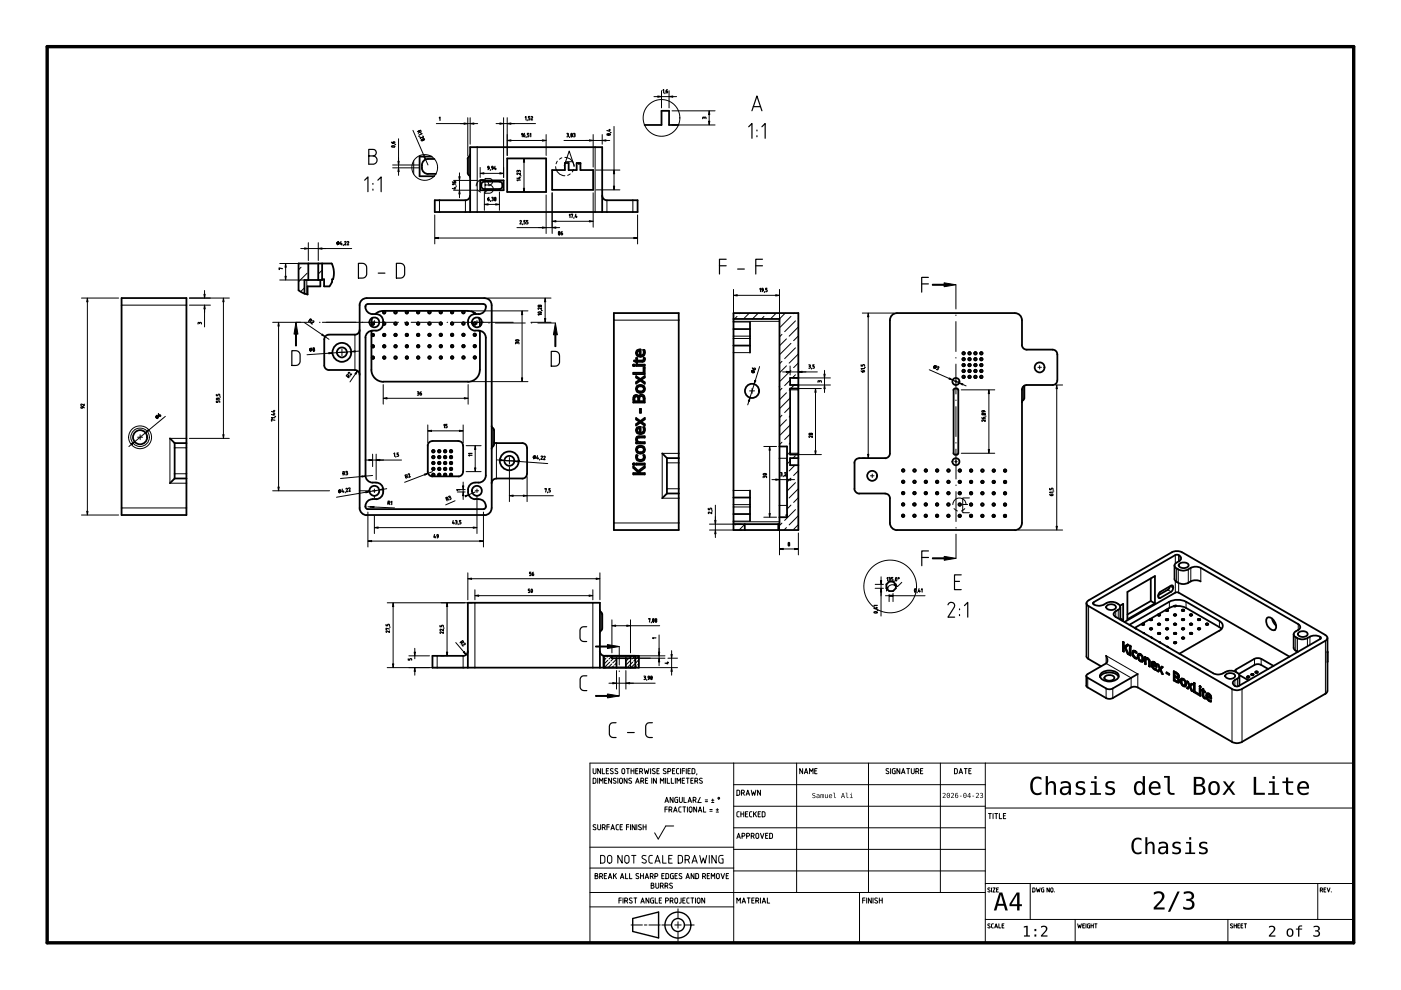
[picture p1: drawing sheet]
<svg xmlns="http://www.w3.org/2000/svg" width="297mm" height="210mm" viewBox="0 0 297 210" stroke-linecap="round" stroke-linejoin="round" font-family="sans-serif">
<g fill="none" stroke="#000" stroke-width=".38">
<path d="M89.5 35.6a1.32 1.32 0 0 0 1.2 1.3M89.5 35v.6M91.5 33.2h-2.5v4.2h3M92.1 33.7h-1.4a1.28 1.28 0 0 0-1.2 1.3M92.4 36.9h-1.7M99.1 36.7l.6 .9M99.2 33.6v3M99.7 32.7l-.6 1M101.8 38.3h5v2h-5zM102 39.5l.2 .4 .5 .2M102.1 39.1v.3M102.7 38.5a.63 .63 0 0 0-.7 .7"/>
<path d="M102.7 38.5h3.2M105.9 38.5a.58 .58 0 0 1 .6 .7M106.5 39.5a.65 .65 0 0 1-.6 .6M106.5 39.1v.3M107.5 33.6h8.3v7.1h-8.3zM117.1 36.1h2.7v-1.5h.8v1.5h1.7v-1.5h.8v1.5h2.7v4.2h-8.7zM122.7 34.6v.1h.4M136.7 26.5h3.6v-3h1.6v3h1.9M65.4 55.9v3.5M67.5 55.9v3.5M67.9 59.4v1.3h-2.7v1.7l-.7-.2M68.3 59.2h.4v1.5h1.1l.6-1v-.5a.76 .76 0 0 0 .4-1l-.1-1.2-.4-1.1h-7v5.6l1.2 .7"/>
<path d="M68.3 55.9v3.5h-3.8v2.8M98.7 42.5h-6.5v2.5h43v-2.5h-6.5M99.7 41.5a1 1 0 0 1-1.1 1M99.7 45v-13.8h28v13.8M105.9 40.1h-3.2M127.7 41.5a1.03 1.03 0 0 0 1 1M25.8 63.2h13.7v46h-13.7zM68.7 77.5a1.01 1.01 0 0 0 1 1M68.8 71.9v5.5M69.7 71a.98 .98 0 0 0-1 1M69.8 78.4h5.5M75.2 78.5a.98 .98 0 0 1 1 1"/>
<path d="M75.3 70.9h-5.5M76.2 69.9a1.02 1.02 0 0 1-1 1.1M76.3 64.7v43M77.5 65.1a1.57 1.57 0 0 0 1.5 1.5M77.7 63.2a1.47 1.47 0 0 0-1.5 1.5M78 64.5a.47 .47 0 0 0-.5 .6M78.8 70.1l-.1 8.3a2.57 2.57 0 0 0 2.5 2.6l18.1-.1M79 67.4l-.2 1.8M79 70.1a1.49 1.49 0 0 0-1.5 1.5v29.2a1.52 1.52 0 0 0 1.5 1.5M79.2 70.8l-.4 .1 .2 .4 .3-.2-.1-.3M79.7 66.6a1.77 1.77 0 0 1 1.6 1.8 1.77 1.77 0 0 1-1.6 1.7M79.8 66.6h-.8"/>
<path d="M79.8 70.1h-.8M81.3 68.5l.3-.1 .1 .3-.1 .2-.4-.1M86.4 66l.1 .1-.1 .4-.4-.2 .1-.3M88.8 66l.1 .3-.4 .2-.1-.4 .1-.1M91.2 66l.1 .3-.1 .2-.4-.2 .1-.3M93.6 66l.1 .3-.4 .2-.1-.4 .1-.1M96 65.9l.1 .4-.1 .1-.4-.1 .1-.4M98.4 65.9l.1 .4-.4 .1-.1-.3 .1-.2M99.2 65.9l1.1 .3 .6 .4M99.2 68.6a1.58 1.58 0 0 0 1.5 1.5M99.3 65.9h-18.1l-1 .3-.7 .4M99.3 68.1v.5"/>
<path d="M100.4 66.2l.1 .2h.3M100.7 66.6a1.5 1.5 0 0 0-1.5 1.5M100.8 66.6h.7M100.8 70.1h.7M100.8 66.4h.1M101.5 70.1a1.46 1.46 0 0 1 1.5 1.5v29.2a1.53 1.53 0 0 1-1.5 1.5M101.5 67.4l.2 1M101.7 78.4a2.52 2.52 0 0 1-2.5 2.6M101.8 68.4v.8M101.8 70.1v8.3M102.5 64.5a.49 .49 0 0 1 .5 .6M102.5 64.4h-24.5"/>
<path d="M102.7 63.2a1.43 1.43 0 0 1 1.5 1.5M102.8 63.2h-25M103 65.1a1.51 1.51 0 0 1-1.5 1.5M104.3 64.7v43M130.2 66.4h13.7v46h-13.7zM134.3 79h2.1v-1h.3v1.3h-2.4zM134.9 75.9h.2v.5h1.1a.37 .37 0 0 0 .3-.5h.2v.3l-.2 .5h-1.4v.3l-.6-.4v-.2h.4zM134.9 77.3h1.8v.3h-1.8zM134.9 79.7l.9 .7 .9-.7v.3l-.7 .5 .7 .6v.3l-.9-.7-.9 .6v-.3l.7-.5-.7-.4zM135.1 74.3l.7-.2v1.3a.7 .7 0 0 0 .7-.5 .7 .7 0 0 0-.1-.7h.2a.95 .95 0 0 1-.5 1.4 .95 .95 0 0 1-1.2-1zM135.2 74.5l.4-.1v.9l-.5-.3zM155.5 67.6h9.8v43.5h-9.8"/>
<path d="M155.5 66.4h13.8v46h-13.8zM155.5 69.8h3.5M159 73.3h-3.5M159 68.3v6.5M190.2 66.4a1.48 1.48 0 0 0-1.5 1.5v28.2a1.06 1.06 0 0 1-1 1.1M190.2 66.4h25M215.2 66.4a1.48 1.48 0 0 1 1.5 1.5v5.3a1.02 1.02 0 0 0 1 .9h5.5a.95 .95 0 0 1 1 1.1M224.2 75.1v5.5M36 92.9l1 1M37 93.9v7.5M39.5 93.9h-2.5M91.7 93.5a.98 .98 0 0 0-1 1v5.5a1.03 1.03 0 0 0 1 1"/>
<path d="M91.7 93.5h5.5M97.2 93.5a.92 .92 0 0 1 1 1M98.2 94.5v5.5M104.2 90.3l.5 .7 .1 3.2-.6 .9M104.7 93.8l.5 .2M105.3 93.9h5.5M110.7 94a.95 .95 0 0 1 1 1M111.8 94.9v5.5M134.3 98.9l1 .9 1.4-1v.4l-1.2 .9 .2 .2h1v.3h-2.4v-.3h1.2l-1.2-1.1zM134.5 83.8h.6l.3 .4a.65 .65 0 0 1 .8-.5 .65 .65 0 0 1 .5 .8v.8h-2.4v-1zM134.6 84.2l.3-.2 .3 .2 .1 .9h-.8zM134.9 88.6l.9 .7 .9-.7v.3l-.7 .5 .7 .5v.4l-.9-.7-.9 .6v-.3l.7-.5-.7-.5z"/>
<path d="M134.9 98.3h1.8v.2h-1.8zM134.9 96.5l.3 .1a.68 .68 0 0 0 .6 .9 .68 .68 0 0 0 .6-1h.2a.93 .93 0 0 1-.8 1.3 .93 .93 0 0 1-.9-1.3zM135 92.7l.3-.2h1.4v.3h-1.2a.5 .5 0 0 0-.4 .6 .5 .5 0 0 0 .6 .3h1v.3h-1.8v-.2l.2-.1a.78 .78 0 0 1-.1-1zM135.1 90.7l.7-.2v1.2a.7 .7 0 0 0 .7-.4 .7 .7 0 0 0-.1-.7h.2a.95 .95 0 0 1-.5 1.4 .95 .95 0 0 1-1.2-1zM135.1 94.7a.92 .92 0 0 1 1.3-.1 .92 .92 0 0 1 0 1.4 .92 .92 0 0 1-1.2 0 .92 .92 0 0 1-.1-1.3zM135.1 81.8a.92 .92 0 0 1 1.3 0 .92 .92 0 0 1 0 1.3l-.1 .1a.9 .9 0 0 1-1.2-.2 .9 .9 0 0 1 0-1.2zM135.2 90.9l.4-.1v.9l-.5-.3zM135.3 82a.7 .7 0 0 1 .8-.1 .7 .7 0 0 1 .3 .9 .68 .68 0 0 1-.9 .2 .68 .68 0 0 1-.2-1zM135.3 94.9a.7 .7 0 0 1 .8-.1 .7 .7 0 0 1 .3 .8 .68 .68 0 0 1-.9 .3 .68 .68 0 0 1-.2-1zM135.4 84.2h.1M135.7 84.1l.3-.1 .3 .1 .2 1h-1zM135.7 86.7h.2v.8h-.2z"/>
<path d="M140.4 96.1l1 1M141.4 97.1h2.5M141.4 97.1v7.5M165.3 94.7h1.6v15h-1.6M169.3 97.1h-1.8v1.5h1.8M169.3 80.1h-1.8v1.5h1.8M169.3 82.4h-1.8v14h1.8M181.2 98.1l-.1 5.5a1.11 1.11 0 0 0 1.1 1.1M182.2 97.2a.99 .99 0 0 0-1.1 .9M182.2 97.1h5.5M201.2 99.5l.1 .4-.3 .1-.2-.3 .4-.2M202.2 82.7l-.1 13.4 .3 .3"/>
<path d="M202.4 82.4l-.3 .3M202.9 82.4l.3 .3M202.9 82.4h-.4M202.9 96.4h-.4M203.2 82.7v13.4l-.3 .3M217.2 81.8l-.1 2.8-.4 .7M224.2 80.7a.95 .95 0 0 1-1 .9h-5.5a.99 .99 0 0 0-1 1v28.3a1.51 1.51 0 0 1-1.5 1.5M37 101.4h2.5M37 101.4l-1 1M76.2 107.7a1.56 1.56 0 0 0 1.5 1.5M77.8 109.2h25M79 105.8a1.32 1.32 0 0 0-1.3 .7 1.32 1.32 0 0 0 0 1.4l.3 .1"/>
<path d="M79.7 102.3a1.46 1.46 0 0 1 1.5 1.5M79.8 105.8h-.8M79.8 102.3h-.8M81.3 103.8a1.65 1.65 0 0 1-1.6 2M91.7 101h5.5M98.2 100a.99 .99 0 0 1-1 1M99.2 104.3a1.59 1.59 0 0 0 1.5 1.5M99.3 103.8v.5M100.7 102.3a1.48 1.48 0 0 0-1.5 1.5M100.8 105.8h.7M100.8 102.3h.7M101.5 105.8a1.33 1.33 0 0 1 1.3 .7 1.33 1.33 0 0 1 0 1.4h-24.8"/>
<path d="M104.2 107.7a1.5 1.5 0 0 1-1.5 1.5M105.2 101.5a.98 .98 0 0 0-1 1M105.3 101.4h5.5M111.7 100.5a1 1 0 0 1-1 1M141.4 104.6l-1 1M143.9 104.6h-2.5M155.5 105.5h3.5M157.9 111.1v1.3M159 109h-3.5M159 104v6.5M165 111.1v1.3M166.9 109.1v.3"/>
<path d="M166.9 109.3h-.1M182.2 104.6h5.5M187.7 104.7a.96 .96 0 0 1 1 .9v5.3a1.54 1.54 0 0 0 1.5 1.5M190.2 112.4h25M193.6 106.8l.1 .2M193.7 107v.1M213.2 109.2l-.4 .2M248.5 117.1a2.33 2.33 0 0 1 2.1 0M248.5 117.1l-17.7 10.2M249 119.9v2.9l.4 .6M249.2 117.7h.7M249.2 117.7l-17.3 10"/>
<path d="M249.4 119.3a.66 .66 0 0 0-.4 .6 .66 .66 0 0 0 .4 .6M249.9 117.7h.1M250 117.8a.66 .66 0 0 1 .4 .6 .66 .66 0 0 1-.4 .6l-.5 .3M250 119.6a1.35 1.35 0 0 1 2 .3 1.24 1.24 0 0 1-2.1 0zM250.6 117.1l30.4 17.5M98.2 139.1h-6.5v2.5h43.8v-2.5h-7.5v2.5M99.2 138.1a1.03 1.03 0 0 1-1 1M127.2 129.3l.5 1M127.2 138.1a1.07 1.07 0 0 0 1 1M127.7 130.2v3.1l-.5 .9M130.7 139.6v2M132.7 139.6v2"/>
<path d="M133.7 139.1v.5h-4v-.5M134.7 139.1v2.5M230.4 127.9l-.1 11.3 .5 .6M230.8 127.3a.62 .62 0 0 0-.5 .6 .62 .62 0 0 0 .5 .6l30.4 17.6a2.33 2.33 0 0 0 2.1 0l17.7-10.2a.63 .63 0 0 0 .4-.6 .63 .63 0 0 0-.4-.6M230.8 139.7l2.7 1.6M231.9 127.7l-.2 .2 .3 .3M231.9 128.2a2.33 2.33 0 0 0 2.2 0M234.1 128.2a2.39 2.39 0 0 1 3.4 .3 .66 .66 0 0 1-.4 .8 1.03 1.03 0 0 0-.9 1.1l.4 .4 20.6 11.9a2.36 2.36 0 0 0 2.7-.3M234.5 139a1.27 1.27 0 0 1 0 1.7l-3.9 2.2M234.6 128.5a1.25 1.25 0 0 1 2 .2 1.2 1.2 0 0 1-2.1 0zM237.5 128.4l.6-.4v3.5M237.5 131.1l.6 .4"/>
<path d="M237.5 128.7v2.7M238.1 131.5l-.2 .1M238.3 137.2l.8-.6 .2 .2-.7 .4M238.3 137.4v.8l-.2-.1M238.3 137.9l-.2 .2M238.3 137.2v-1l-.2-.1v2M238.3 137.4l.2-.1 .6 1.3M238.4 131.9l10.8-6.2 .5-.1 23.7 13.6M238.6 137.2l.7 1.6-.2-.2M238.6 137v.2M238.9 137.1l-.6 .3M239 125.5l5.9-3.4v5.8l-5.9 3.4z"/>
<path d="M239.1 136.7l-.8 .5M239.2 138.6h-.1M239.5 137.4l.2 .1v1.5l-.2-.1zM239.7 138.8l-.2 .1M240.2 138a1.16 1.16 0 0 0 .8 1.7v-.2l-.6-.3M240.2 138h.1M240.2 138h.4M240.4 139v.1M240.4 139.1v.1M240.4 138.2l-.1 .4 .1 .4M240.4 139.2h.1M240.6 138h.1"/>
<path d="M240.6 138v.1M240.7 138l-.3 .2M240.7 138l.3 .3-.1 .2-.5-.3M240.7 133.2h.1M240.7 133.2l.2 .1M241.5 138.8a.82 .82 0 0 0 .6 1.3M241.5 138.8a.8 .8 0 0 1 .6 1.3M241.7 138.7l-.2-.1a.94 .94 0 0 0 .3 1.6l.4 .1 .2-.4M241.7 138.7h.1M241.8 138.7l-.3 .1M241.8 138.7l.4 .4M242.2 139.1h.1"/>
<path d="M242.2 139.1l.2 .8M242.2 132.2v.3M242.2 132.2l-.1 .1 .1 .2M242.3 139.9l.1 .1M242.4 139.9l-.3 .2M242.4 139.9h.1M242.4 132.2l.2 .1-.2 .2M242.4 132.2v.3M242.4 132.2h-.2M242.4 132.5h-.2M242.4 134.2h.1M242.4 134.2l.2 .1"/>
<path d="M242.9 139.6l-.2-.3v1.4M242.9 139.6h.1M243 139.7l-.1 1.2-.2-.2M243 139.7l.3 .1 .3 .3v1.1M243 139.7h.1M243 139.5l-.1 .1M243 139.5h.3M243.3 139.5v.1M243.3 139.6l.5 .6v1.2l-.2-.2M243.3 139.6l-.3 .1M243.9 131.2v.3M243.9 131.2l-.1 .1 .1 .2"/>
<path d="M243.9 133.2v.3M243.9 133.2l-.1 .2 .1 .1M244 127.4l.9 .5M244 122.6v4.8M244 127.4l-5 2.9M244.1 131.2v.3M244.1 131.2h-.2M244.1 131.2l.2 .1-.2 .2M244.1 131.5h-.2M244.1 133.2l.2 .1-.2 .2M244.1 133.2v.3M244.1 133.2h-.2"/>
<path d="M244.1 133.5h-.2M244.1 135.1l.2 .2M244.1 135.1v.1M244.1 135.1h.1M245.5 130.3l.1 .2M245.6 126.3l.1 .5h.3M245.6 132.2v.3M245.6 132.2l-.1 .1 .1 .2M245.6 134.2v.3M245.6 134.2h-.1l.1 .3M245.8 130.2h-.2v.3M245.8 130.2v.3"/>
<path d="M245.8 130.2l.2 .1-.2 .2M245.8 130.5h-.2M245.8 132.2l.2 .1-.2 .2M245.8 132.2v.3M245.8 132.2h-.2M245.8 132.5h-.2M245.8 134.2v.3M245.8 134.2h-.2M245.8 134.2h.2l-.2 .3M245.8 134.5h-.2M245.8 136.1l.2 .2M245.8 136.1v.1"/>
<path d="M245.8 136.1h.1M246 125.5l-.4 .8M247.3 129.3v.3M247.3 129.3l-.1 .2 .1 .1M247.3 131.2v.3M247.3 131.2l-.1 .1 .1 .2M247.3 133.2v.3M247.3 133.2l-.1 .1 .1 .2M247.3 135.1v.3M247.3 135.1l-.1 .1 .1 .2M247.5 137.1h.1M247.5 129.3h.2l-.2 .3"/>
<path d="M247.5 129.3v.3M247.5 129.3h-.2M247.5 129.6h-.2M247.5 131.2v.3M247.5 131.2h-.2M247.5 131.2l.2 .2-.2 .1M247.5 131.5h-.2M247.5 133.2v.3M247.5 133.2h-.2M247.5 133.2l.2 .2-.2 .1M247.5 133.5h-.2M247.5 135.1l.2 .1-.2 .2"/>
<path d="M247.5 135.1v.3M247.5 135.1h-.2M247.5 135.4h-.2M247.5 137.1v.1M247.5 137.1l.2 .1M247.6 125l-2 1.2M248 124.3l-.4 .8M248.3 125.5l-2.3 1.3M248.7 124.4v-.2l-.2-.1-2.5 1.4M248.7 124.7v.3l-.4 .5M248.7 124.4v.3M248.9 128.5l-.8 .3-7.5 4.3"/>
<path d="M248.9 128.4l.1 .2M249 128.4v.2M249 130.2v.3M249 130.2l-.1 .2 .1 .1M249 132.2v.3M249 132.2l-.1 .2 .1 .1M249 134.2v.2M249 134.2h-.1l.1 .2M249 136.1v.3M249 136.1l-.1 .1 .1 .2M249 136.4h.2M249.2 128.4v.2"/>
<path d="M249.2 128.6h-.2M249.2 130.2v.3M249.2 130.2h-.2M249.2 130.2l.2 .1-.2 .2M249.2 130.5h-.2M249.2 132.2l.2 .1-.2 .2M249.2 132.2v.3M249.2 132.2h-.2M249.2 132.5h-.2M249.2 134.2v.2M249.2 134.2h-.2M249.2 134.2h.2l-.2 .2"/>
<path d="M249.2 134.4h-.2M249.2 136.1v.3M249.2 136.1l.2 .1-.2 .2M249.2 136.1h-.2M249.3 128.5h1.2l.7 .3 7.3 4.2M249.3 128.4l-.4 .1M249.4 128.4v.1M249.4 128.5h.1M249.4 128.5l-.2 .1M249.5 123.4l.3 .2M249.5 120.5l.3 .2M249.8 123.6a2.33 2.33 0 0 0 2.1 0"/>
<path d="M249.8 120.7a2.33 2.33 0 0 0 2.1 0M250.7 129.3v.2M250.7 129.3l-.1 .2h.1M250.7 131.2v.3M250.7 131.2l-.1 .1 .1 .2M250.7 133.2v.3M250.7 133.2l-.1 .1 .1 .2M250.7 135.1v.3M250.7 135.1l-.1 .2 .1 .1M250.9 129.3v.2M250.9 129.3h.2l-.2 .2M250.9 129.3h-.2"/>
<path d="M250.9 129.5h-.2M250.9 131.2l.2 .1-.2 .2M250.9 131.2v.3M250.9 131.2h-.2M250.9 131.5h-.2M250.9 133.2v.3M250.9 133.2h-.2M250.9 133.2l.2 .1-.2 .2M250.9 133.5h-.2M250.9 135.1l.2 .2-.2 .1M250.9 135.1v.3M250.9 135.1h-.2"/>
<path d="M250.9 135.4h-.2M252.4 130.2v.3M252.4 130.2l-.1 .1 .1 .2M252.4 132.2v.3M252.4 132.2l-.1 .2 .1 .1M252.4 132.5h.2M252.4 134.2v.2M252.4 134.2h-.1l.1 .2M252.4 123.3a2.33 2.33 0 0 1 2.2 0M252.4 120.4a2.33 2.33 0 0 1 2.2 0M252.5 123.3l-.6 .3M252.5 120.4l-.6 .3"/>
<path d="M252.6 130.2v.3M252.6 130.2h-.2M252.6 130.2l.2 .1-.2 .2M252.6 130.5h-.2M252.6 132.2l.2 .1-.2 .2M252.6 132.2v.3M252.6 132.2h-.2M252.6 134.2h.2l-.2 .2M252.6 134.2v.2M252.6 134.2h-.2M252.6 134.4h-.2M254.1 131.2v.3"/>
<path d="M254.1 131.2l-.1 .2 .1 .1M254.1 133.2v.3M254.1 133.2l-.1 .1 .1 .2M254.3 131.2l.2 .1-.2 .2M254.3 131.2v.3M254.3 131.2h-.2M254.3 131.5h-.2M254.3 133.2v.3M254.3 133.2h-.2M254.3 133.2l.2 .1-.2 .2M254.3 133.5h-.2M254.6 120.4l20.7 11.9a.66 .66 0 0 1 .4 .7 .66 .66 0 0 1-.4 .6l-.6 .3"/>
<path d="M255.8 132.2v.3M255.8 132.2l-.1 .2 .1 .1M256 132.2v.3M256 132.2h-.2M256 132.2l.2 .2-.2 .1M256 132.5h-.2M258.5 133l.5 .4M258.5 131.7a1.11 1.11 0 0 1 .7 1 1.11 1.11 0 0 1-.7 1M258.5 131.7l-7-4.1a3.9 3.9 0 0 0-3.6 0l-8.5 4.9M258.5 133.7l-8.4 4.9M265.9 139.7l1-.2 .5 .2M266 139.7l-4.1 2.4-.1 .2"/>
<path d="M267.4 139.7l2.6 1.5M268.7 131a1.54 1.54 0 0 1 1.8 1.3 .92 .92 0 0 1-.5 1.3 1.85 1.85 0 0 1-1.3-2.6zM269.7 131.2l.3 .8 .6 .6M274.3 134.5v2.8a1.04 1.04 0 0 0 .8 .9M274.7 133.9a.66 .66 0 0 0-.4 .6 .66 .66 0 0 0 .4 .6l.4 .2M275 135.3a2.42 2.42 0 0 0 2.2 0M275 138.2h.2M275.3 134.2a1.25 1.25 0 0 1 1.9 .3 1.2 1.2 0 0 1-2 0zM277.7 135a2.33 2.33 0 0 1 2.1 0M277.7 135l-.5 .3M279.9 135h.1M279.9 135.1l.2 .2-.2 .2"/>
<path d="M279.9 135.5l-17.3 10M281.4 138.1v.3M281.4 135.2v11.3M127.2 141.6v-13.8h-28v13.8M230.3 145.4l.3 .4M230.3 143.3v2.1M230.6 142.9l-.1 .1a.4 .4 0 0 0-.2 .4 .4 .4 0 0 0 .3 .3M230.6 145.8l3.9 2.2 .7 .2 .7-.2 4.1-2.3h1l20.2 11.6a2.18 2.18 0 0 0 2.1 0l17.7-10.2M233.2 143.5a2.63 2.63 0 0 1 3.8-.3l.2 .3M233.6 142.6a2.7 2.7 0 0 1 3.5 .4 1.25 1.25 0 0 1-1.4 1.4 2.06 2.06 0 0 1-2.5-1.1zM234.2 143.5a1.35 1.35 0 0 1 2.1 .2 1.24 1.24 0 0 1-2.2 0zM241.2 142.9l-5.3 3.1-.7 .1-.7-.1-3.9-2.3"/>
<path d="M242.9 140.6l-.2 .1M243.8 141.1l-.2 .1M244.3 141l.9 .5v-.4M244.4 140.5l-.1 .3 .7 .4M244.5 140.5l.3 .2 .2 .5M244.5 140.5h-.1M244.5 140.9l-.2 .1M244.7 140.4h.1M244.7 140.4l-.2-.1a.96 .96 0 0 0-.4 1 .96 .96 0 0 0 .8 .7l.3 .1v-.2l-.7-.4-.2-.5M244.7 140.4l.4 .4M244.7 140.4l-.2 .1M245.1 140.8h.1"/>
<path d="M245.1 140.8l.1 .3M245.2 141.1l-.2 .1M245.9 141.8l-.5 .5M245.9 142l-.5 .3M245.9 142h.1M246 141.7l-.4-.8-.2-.1 .5 1M246 142l.3 .8M246 142l-.4 .4-.2-.1M246 141.7l.3-.4 .2 .1-.4 .5 .5 1-.3-.1M246.1 141.9l-.1 .1M246.4 141.5h.1M246.4 141.5l-.5 .5"/>
<path d="M246.4 141.5l-.5 .3M246.5 142.7l-.2 .1M246.5 141.4l-.5 .3M247.3 142.5l.6 .4v.2l-.6-.3zM247.5 142.6l-.2 .2M248.9 144.3l.9 .4 .2-.1v-.3M249.1 142.6v.7l.6 .2M249.1 144.2l.6 .3M249.1 143.5v.7M249.1 144.2l-.2 .1M249.1 143.5l.6 .4 .1 .6M249.1 142.6l.6 .4v.5"/>
<path d="M249.2 143.4l-.1 .1M249.2 142.5l-.1 .1M249.7 143.7l.3 .6M249.7 143.7h.1M249.7 143.5h.1M249.7 144.5h.1M249.8 144.5h-.1M249.8 143l-.9-.7v2M249.8 143h.1M249.8 143l.2 .4M250 143.5l-.3 .2M250 143.4l-.3 .1"/>
<path d="M250 143.5l-.1 .2h-.2M250 143.4v.1M250 144.3h.1M250 144.3l-.2 .2M250.6 144.1a.8 .8 0 0 1 .6 1.2M250.6 144.1a.82 .82 0 0 0 .6 1.2M250.8 143.9h-.2a.94 .94 0 0 0 .3 1.6h.4l.2-.3M250.8 143.9h.1M250.8 143.9v.1M250.9 143.9h-.1M250.9 143.9l-.3 .2M250.9 143.9l.4 .5 .2 .8"/>
<path d="M251.2 145.3h.1M251.4 145.2h.1M251.5 145.2l-.3 .1M252.1 145.4l-.4 .5M252.2 145.6l-.5 .3M252.2 145.6h.1M252.3 145.6l.3 .8M252.3 145.3l-.4-.7-.2-.2 .4 1M252.3 145.3l.3-.3 .2 .1-.4 .4M252.3 145.6l-.4 .4-.2-.1M252.4 145.5l.4 1.1-.2-.2M252.4 145.6h-.1"/>
<path d="M252.7 145.1h.1M252.7 145.1l-.5 .5M252.7 145.1l-.6 .3M252.7 146.4h-.1M252.8 145l-.5 .3M253.1 144.8l.2 .1v1.7l.8 .5v.2l-1-.6zM253.3 146.6l-.2 .1M254.3 146l.2 .1v1.5l-.2-.2zM254.4 145.5l.1 .3zM254.5 145.5v.1M254.5 147.3l-.2 .1M254.8 146.4l.2-.4 .2 .4 .3 .2v.2l-.3-.2"/>
<path d="M254.8 146.4l.2 .1M255 146.5v1.2l.3 .3 .2 .1v-.2M255.2 146.6v1l.3 .3M255.2 146.2l-.4 .2M255.2 146.4l-.2 .1M255.3 146.5l-.1 .1M255.5 147.9h.1M256 147.2l.4 .1 .2 .6M256 147.2l-.1 .3 .7 .4M256.1 147.6l-.2 .1M256.3 147.1l-.3 .1M256.3 147.1l-.2-.1a.96 .96 0 0 0-.4 1 .96 .96 0 0 0 .8 .7l.3 .1v-.2l-.7-.4-.2-.5"/>
<path d="M256.3 147.1l.4 .4 .1 .7-.9-.5M256.8 147.8l-.2 .1M259.8 142.5a2.33 2.33 0 0 1 2.2 0M259.9 143.1a1.33 1.33 0 0 1 2 .2 1.2 1.2 0 0 1-2.1 0zM261.8 144.2a.66 .66 0 0 0-.4 .6 .66 .66 0 0 0 .4 .6M261.8 145.4l.5 .2 .3-.1M262 142.4l.3 .2M262.3 142.7a.66 .66 0 0 1 .5 .6 .66 .66 0 0 1-.5 .6M262.3 143.9l-.5 .3M262.8 143.1l1.9 1.2M262.8 143.3v2.1M264.5 143.4h.2"/>
<path d="M264.5 143.4l-.1 .1 .1 .2M264.5 143.4v.3M264.7 143.4l.2 .2-.2 .1M264.7 143.7h-.2M264.7 143.4v.3M265.4 142.9v.3M265.4 142.9l-.1 .1 .1 .2M265.4 143.2h.2M265.6 142.9l.2 .1-.2 .2M265.6 142.9v.3M265.6 142.9h-.2M265.9 141l.8-.2 .7 .2"/>
<path d="M266 141l-3.3 1.9M266.3 142.4h.2M266.3 142.4v.3M266.3 142.4l-.1 .1 .1 .2M266.5 142.4l.2 .1-.2 .2M266.5 142.7h-.2M266.5 142.4v.3M267.4 141l1.5 .8M281.4 146.5l-.4 .6M281.5 140.3l-.1 .1"/>
<circle cx="72.5" cy="74.7" r="1.99"/>
<circle cx="72.5" cy="74.7" r="1.05"/>
<circle cx="79.1" cy="68.6" r=".27"/>
<circle cx="79.1" cy="73.4" r=".27"/>
<circle cx="79.1" cy="75.8" r=".27"/>
<circle cx="79.4" cy="68.3" r="1.05"/>
<circle cx="81.5" cy="66.2" r=".27"/>
<circle cx="81.5" cy="71" r=".27"/>
<circle cx="81.5" cy="73.4" r=".27"/>
<circle cx="81.5" cy="75.8" r=".27"/>
<circle cx="83.9" cy="66.2" r=".27"/>
<circle cx="83.9" cy="68.6" r=".27"/>
<circle cx="83.9" cy="71" r=".27"/>
<circle cx="83.9" cy="73.4" r=".27"/>
<circle cx="83.9" cy="75.8" r=".27"/>
<circle cx="86.3" cy="68.6" r=".27"/>
<circle cx="86.3" cy="71" r=".27"/>
<circle cx="86.3" cy="73.4" r=".27"/>
<circle cx="86.3" cy="75.8" r=".27"/>
<circle cx="88.7" cy="68.6" r=".27"/>
<circle cx="88.7" cy="71" r=".27"/>
<circle cx="88.7" cy="73.4" r=".27"/>
<circle cx="88.7" cy="75.8" r=".27"/>
<circle cx="91.1" cy="68.6" r=".27"/>
<circle cx="91.1" cy="71" r=".27"/>
<circle cx="91.1" cy="73.4" r=".27"/>
<circle cx="91.1" cy="75.8" r=".27"/>
<circle cx="93.5" cy="68.6" r=".27"/>
<circle cx="93.5" cy="71" r=".27"/>
<circle cx="93.5" cy="73.4" r=".27"/>
<circle cx="93.5" cy="75.8" r=".27"/>
<circle cx="95.9" cy="68.6" r=".27"/>
<circle cx="95.9" cy="71" r=".27"/>
<circle cx="95.9" cy="73.4" r=".27"/>
<circle cx="95.9" cy="75.8" r=".27"/>
<circle cx="98.3" cy="68.6" r=".27"/>
<circle cx="98.3" cy="71" r=".27"/>
<circle cx="98.3" cy="73.4" r=".27"/>
<circle cx="98.3" cy="75.8" r=".27"/>
<circle cx="100.7" cy="68.6" r=".27"/>
<circle cx="100.7" cy="71" r=".27"/>
<circle cx="100.7" cy="73.4" r=".27"/>
<circle cx="100.7" cy="75.8" r=".27"/>
<circle cx="101.1" cy="68.3" r="1.06"/>
<circle cx="134.4" cy="77.4" r=".18"/>
<circle cx="204.3" cy="79.9" r=".27"/>
<circle cx="204.3" cy="76.2" r=".27"/>
<circle cx="204.3" cy="74.9" r=".27"/>
<circle cx="204.3" cy="77.4" r=".27"/>
<circle cx="204.3" cy="78.7" r=".27"/>
<circle cx="205.6" cy="76.2" r=".27"/>
<circle cx="205.6" cy="74.9" r=".27"/>
<circle cx="205.6" cy="77.4" r=".27"/>
<circle cx="205.6" cy="78.7" r=".27"/>
<circle cx="205.6" cy="79.9" r=".27"/>
<circle cx="206.8" cy="79.9" r=".27"/>
<circle cx="206.8" cy="78.7" r=".27"/>
<circle cx="206.8" cy="76.2" r=".27"/>
<circle cx="206.8" cy="74.9" r=".27"/>
<circle cx="206.8" cy="77.4" r=".27"/>
<circle cx="208.1" cy="76.2" r=".27"/>
<circle cx="208.1" cy="74.9" r=".27"/>
<circle cx="208.1" cy="79.9" r=".27"/>
<circle cx="208.1" cy="78.7" r=".27"/>
<circle cx="208.1" cy="77.4" r=".27"/>
<circle cx="220.4" cy="77.9" r="1.05"/>
<circle cx="29.7" cy="92.7" r="1.5"/>
<circle cx="91.9" cy="98.2" r=".27"/>
<circle cx="91.9" cy="99.4" r=".27"/>
<circle cx="91.9" cy="95.7" r=".27"/>
<circle cx="91.9" cy="96.9" r=".27"/>
<circle cx="93.1" cy="99.4" r=".27"/>
<circle cx="93.1" cy="95.7" r=".27"/>
<circle cx="93.1" cy="98.2" r=".27"/>
<circle cx="93.1" cy="96.9" r=".27"/>
<circle cx="94.4" cy="95.7" r=".27"/>
<circle cx="94.4" cy="99.4" r=".27"/>
<circle cx="94.4" cy="98.2" r=".27"/>
<circle cx="94.4" cy="96.9" r=".27"/>
<circle cx="95.6" cy="99.4" r=".27"/>
<circle cx="95.6" cy="95.7" r=".27"/>
<circle cx="95.6" cy="96.9" r=".27"/>
<circle cx="95.6" cy="98.2" r=".27"/>
<circle cx="108" cy="97.7" r="1.99"/>
<circle cx="108" cy="97.7" r="1.06"/>
<circle cx="134.4" cy="98.4" r=".18"/>
<circle cx="159.4" cy="82.9" r="1.5"/>
<circle cx="191.5" cy="99.8" r=".27"/>
<circle cx="193.9" cy="99.8" r=".27"/>
<circle cx="196.3" cy="99.8" r=".27"/>
<circle cx="198.7" cy="99.8" r=".27"/>
<circle cx="202.7" cy="80.9" r=".74"/>
<circle cx="202.7" cy="97.9" r=".75"/>
<circle cx="203.5" cy="99.8" r=".27"/>
<circle cx="205.9" cy="99.8" r=".27"/>
<circle cx="208.3" cy="99.8" r=".27"/>
<circle cx="210.7" cy="99.8" r=".27"/>
<circle cx="213.1" cy="99.8" r=".27"/>
<circle cx="79.4" cy="104.1" r="1.06"/>
<circle cx="91.9" cy="100.7" r=".27"/>
<circle cx="93.1" cy="100.7" r=".27"/>
<circle cx="94.4" cy="100.7" r=".27"/>
<circle cx="95.6" cy="100.7" r=".27"/>
<circle cx="101.1" cy="104.1" r="1.06"/>
<circle cx="184.9" cy="100.9" r="1.05"/>
<circle cx="191.5" cy="109.4" r=".27"/>
<circle cx="191.5" cy="107" r=".27"/>
<circle cx="191.5" cy="104.6" r=".27"/>
<circle cx="191.5" cy="102.2" r=".27"/>
<circle cx="193.9" cy="109.4" r=".27"/>
<circle cx="193.9" cy="107" r=".27"/>
<circle cx="193.9" cy="104.6" r=".27"/>
<circle cx="193.9" cy="102.2" r=".27"/>
<circle cx="196.3" cy="109.4" r=".27"/>
<circle cx="196.3" cy="107" r=".27"/>
<circle cx="196.3" cy="104.6" r=".27"/>
<circle cx="196.3" cy="102.2" r=".27"/>
<circle cx="198.7" cy="109.4" r=".27"/>
<circle cx="198.7" cy="107" r=".27"/>
<circle cx="198.7" cy="104.6" r=".27"/>
<circle cx="198.7" cy="102.2" r=".27"/>
<circle cx="201.1" cy="109.4" r=".27"/>
<circle cx="201.1" cy="107" r=".27"/>
<circle cx="201.1" cy="104.6" r=".27"/>
<circle cx="201.1" cy="102.2" r=".27"/>
<circle cx="203.5" cy="109.4" r=".27"/>
<circle cx="203.5" cy="107" r=".27"/>
<circle cx="203.5" cy="104.6" r=".27"/>
<circle cx="203.5" cy="102.2" r=".27"/>
<circle cx="205.9" cy="109.4" r=".27"/>
<circle cx="205.9" cy="107" r=".27"/>
<circle cx="205.9" cy="104.6" r=".27"/>
<circle cx="205.9" cy="102.2" r=".27"/>
<circle cx="208.3" cy="109.4" r=".27"/>
<circle cx="208.3" cy="107" r=".27"/>
<circle cx="208.3" cy="104.6" r=".27"/>
<circle cx="208.3" cy="102.2" r=".27"/>
<circle cx="210.7" cy="109.4" r=".27"/>
<circle cx="210.7" cy="107" r=".27"/>
<circle cx="210.7" cy="104.6" r=".27"/>
<circle cx="210.7" cy="102.2" r=".27"/>
<circle cx="213.1" cy="109.4" r=".27"/>
<circle cx="213.1" cy="107" r=".27"/>
<circle cx="213.1" cy="104.6" r=".27"/>
<circle cx="213.1" cy="102.2" r=".27"/>
<circle cx="188.9" cy="124.3" r="1.08"/>
<circle cx="239.6" cy="137.1" r=".12"/>
</g>
<g fill="none" stroke="#000" stroke-width=".21">
<path d="M87.7 34.1v2.8M99.4 33.2v3.9M101.2 31.2v13.8M126.2 31.2v13.8M65 59.4v3M93.2 42.5v2.5M98.7 42.5v2.5M128.7 42.5v2.5M134.2 42.5v2.5M25.8 64.7h13.7M75.3 70.9v7.5M143.9 67.9h-13.7"/>
<path d="M155.5 68.1h9.8M155.5 71.3h3.5M155.5 74.8h3.5M159 68.3h-3.5M159 71.8h-3.5M37 94.9h2.5M39.5 92.9h-3.5v9.5h3.5M104.5 90.7v4M105.3 93.9v7.5M143.9 98.1h-2.5M143.9 96.1h-3.5v9.5h3.5M166.9 97.2h-1.6"/>
<path d="M169.3 82.7h-1.8M169.3 96.1h-1.8M216.9 82v2.8M25.8 107.7h13.7M37 100.4h2.5M143.9 103.6h-2.5M143.9 110.9h-13.7M155.5 107h3.5M155.5 110.5h3.5M159 104h-3.5M159 107.5h-3.5M165.3 110.6h-9.8"/>
<path d="M166.9 107.2h-1.6M249.2 117.7v1.8M249.9 117.7v1.3M250 117.7v1.3M92.7 139.1v2.5M98.2 139.1v2.5M100.7 127.8v13.8M125.7 127.8v13.8M127.4 129.8v3.9M128.2 139.1v2.5M133.7 139.1v2.5M230.8 128.5v11.2"/>
<path d="M231.9 127.7v.4M236.6 129.6v1.2M237.1 129.3v1.8M239.6 136.9l-.1 .1M239.7 137l-.2 .1M239.7 137.1l-.1 .1M240.3 137.9l-.1 .1M240.3 138.3l-.2 .2M240.4 139l-.2 .1M240.8 138.1l-.1 .1M240.8 139.4l-.2 .2M240.9 138.2l-.1 .1"/>
<path d="M241.4 138.6h.1M241.4 139.5l-.1 .1M241.4 139l-.2 .1M241.6 139.9l-.1 .1M241.9 138.8l-.1 .1M242.2 139.1l-.1 .1M242.4 139.6l-.2 .1M242.4 139.9l-.3 .2M243.5 139.7l-.2 .1M243.7 139.9l-.2 .1M245.6 126.5l.4 .3M247.6 125l.7 .5"/>
<path d="M247.9 127.6v1.3M248.1 124.3l.6 .4M248.3 124.2l.4 .2M249.2 123.1v2.6M249.5 120.5v2.9M249.8 120.7v2.9M249.9 123.6v2.1M251.5 127.6v1.3M251.9 120.7v2.9M252.5 120.4v2.9M254.6 120.4v2.9M258.5 131.7v1.3"/>
<path d="M266 139.7v1.3M267.4 139.7v1.3M274.7 135.1v2.8M275.1 135.3v2.9M275.3 132.3v1.3M277.2 135.3v1.7M277.7 135v1.7M279.9 135v.5M281 135.9v11.2M230.6 143.7v2.1M234.5 146v2M235.9 146v2"/>
<path d="M239.8 145.8v-2.1l-5.3-3v-1.7l6.7 3.9v2.9M242 140.1l-.2 .1M243.8 140.2l-.2 .1M244.3 140.3h.1M244.4 140.7l-.3 .1M244.4 141.4l-.1 .1M244.8 140.5h-.1M244.9 141.8l-.2 .1M245.1 140.7l-.2 .1M245.2 141.9l-.2 .1M249.5 142.7l-.1 .1M249.6 143.5l-.2 .2"/>
<path d="M249.7 144.5l-.2 .1M249.8 143h-.1M249.8 143.9h-.1M249.9 144.7h.1M250 143.2l-.2 .1M250 144.2l-.2 .1M250.5 143.9h.1M250.5 144.7l-.1 .1M250.6 144.2l-.3 .2M250.7 145.1l-.1 .1M251.1 144l-.2 .1M251.1 145.4l-.2 .1"/>
<path d="M251.3 144.4l-.1 .1M251.5 144.8l-.2 .1M251.5 145.1l-.3 .2M254.5 145.5h-.2M254.5 145.6l-.1 .1M254.6 145.7l-.2 .1M255.2 147.3l-.2 .1M255.5 147.9l-.2 .1M255.5 148l-.1 .1M255.9 147h.1M255.9 147.4l-.2 .1M256 148.1l-.1 .1"/>
<path d="M256.4 147.2h-.1M256.5 148.5l-.2 .1M256.6 147.4l-.1 .1M256.8 148.6l-.2 .1M261.2 146.1v11.2M261.8 144.2v1.2M262.1 141.9v.6M262.3 143.9v1.6M263.3 146.1v11.2"/>
<circle cx="29.7" cy="92.7" r="2.43"/>
<circle cx="29.7" cy="92.7" r="1.96"/>
</g>
<g fill="none" stroke="#000" stroke-width=".21">
<circle cx="90" cy="35.5" r="2.73"/>
<circle cx="140.3" cy="25" r="3.9"/>
<circle cx="188.7" cy="124.3" r="5.6"/>
</g>
<g fill="none" stroke="#000" stroke-width=".21">
<path d="M63.8 56.7l-.5 .5M64.6 55.9h.1M65.1 57.9l-1.8 1.8M68.3 57.3l-.8 .8M64.5 61l-.8 .8M156.3 67.1l-.6 .5M157 66.4l-.2 .1M158.9 66.4l-1.1 1.1M160.8 66.4l-1.3 1.2M162 67.1l-.6 .5M162.7 66.4l-.1 .1M164.6 66.4l-1.1 1.1"/>
<path d="M165.8 70.9l-.5 .5M165.8 76.6l-.5 .5M166.5 66.4l-1.3 1.2M166.7 71.9l-1.4 1.4M166.7 77.6l-1.4 1.4M167.7 67.1l-2.3 2.3M167.7 72.8l-2.3 2.3M167.7 78.5l-2.3 2.3M168.4 66.4l-.1 .1M168.6 79.5l-.6 .6M168.6 68l-2.2 2.3M168.6 73.8l-2.2 2.2"/>
<path d="M169.3 78.9h-.1M169.3 67.4l-.1 .1M169.3 69.3l-2 2M169.3 71.2l-1 1M169.3 73.1l-.1 .1M169.3 75l-2 2M169.3 76.9l-1 1M165.8 82.3l-.5 .6M165.8 88l-.5 .6M165.8 93.8l-.5 .5M166.7 83.3l-1.4 1.5M166.7 89l-1.4 1.5"/>
<path d="M167.5 80.6l-1.1 1.2M167.5 82.5l-.2 .2M167.5 84.4l-2.1 2.1M167.5 86.3l-1.1 1.2M167.5 88.2l-.2 .2M167.5 90.1l-2.1 2.1M167.5 92l-1.1 1.2M167.5 93.9l-.2 .2M167.5 95.8l-.6 .7M167.5 97.8l-.6 .6M168.4 81.6l-.8 .8M168.5 98.6l-1.2 1.3"/>
<path d="M168.6 96.6l-.5 .5M169.3 99.8l-1 1M156 111.1l-.1 .2M157.9 111.2l-1.1 1M165.8 110.9l-.8 .8M166.7 111.9l-.5 .5M167.7 101.4l-.8 .8M167.7 107.1l-.8 .8M168.6 102.3l-1.7 1.8M168.6 108.1l-2.2 2.2M169.3 103.6l-2 2M169.3 101.7l-.1 .1"/>
<path d="M169.3 105.5l-1 1M169.3 107.4l-.1 .1M169.3 109.3l-2 2M169.3 111.2l-1 1M128.1 139.2l-.1 .1M128.5 139.6l-.5 .5M128.9 140l-.9 .9M129 139.1l-.3 .2M129.7 139.1l-.6 .6M130.1 139.6l-.6 .5M130.7 139.8l-.8 .8M133.3 139.6l-.6 .6"/>
<path d="M133.7 140l-.9 1M133.8 139.1l-.1 .1M134.7 139.1l-.7 .6M135.3 139.2l-.9 .9M135.5 139.9l-.7 .7M129.3 140.4l-1 1M129.7 140.8l-.8 .8M130.1 141.2l-.4 .4M130.7 140.6l-.4 .4M134.1 140.4l-.9 1M134.5 140.8l-.7 .8M134.9 141.2l-.3 .4"/>
<path d="M135.5 140.7l-.3 .3"/>
</g>
<path d="M10 9.9h277v190h-277z" fill="none" stroke="#000" stroke-width=".72"/>
<g fill="none" stroke="#000" stroke-width=".21">
<path d="M125.1 179.6h30.5M125.7 165h.4l.2 .2 .1 .6-.3 .3h-.3zM126.3 174.9a.3 .3 0 0 0-.4 0 .3 .3 0 0 0 0 .4l.3 .2a.3 .3 0 0 1 0 .5 .3 .3 0 0 1-.4-.2M126.4 163v.8a.31 .31 0 0 1-.3 .3 .31 .31 0 0 1-.4-.3l.1-.8M126.7 165v1.1M127.1 166.1v-1.1l.4 .6 .3-.6v1.1M127.3 163v1l-.6-1v1.1M127.3 174.8v.8a.31 .31 0 0 1-.3 .3 .31 .31 0 0 1-.3-.3v-.8M127.7 163v1h.5M127.7 175.5l.6-.2a.31 .31 0 0 0-.3-.5h-.3v1.1M128.1 175.4l.2 .5M128.2 165.5h.4"/>
<path d="M128.7 165h-.5v1.1h.5M128.9 163.4h-.3M129 163h-.4v1l.4 .1M129.2 174.8h-.5v1.1M129.2 175.3h-.5M129.7 165v1.1l-.7-1.1v1.1M130 163a.3 .3 0 0 0-.5 0 .3 .3 0 0 0 0 .4l.4 .2a.3 .3 0 0 1 0 .5 .3 .3 0 0 1-.5-.2M130.2 175.6h-.6M130.3 175.9l-.4-1.1-.4 1.1M130.6 165.1a.3 .3 0 0 0-.4-.1 .3 .3 0 0 0-.1 .4l.4 .2a.3 .3 0 0 1 0 .5 .3 .3 0 0 1-.5-.1M131 163a.3 .3 0 0 0-.5 0 .3 .3 0 0 0 0 .4l.4 .2a.3 .3 0 0 1-.1 .5 .3 .3 0 0 1-.4-.2M131 165v1.1"/>
<path d="M131.1 174.8l-.4 .2-.1 .7 .2 .2h.3M131.5 165h.3l.2 .3v.6l-.2 .2-.4-.2zM131.8 175.3h-.3M132 163h.3l.2 .2v.6l-.3 .2-.3-.2zM132 174.8h-.5v1.1h.5M132.9 165v1.1l-.6-1.1v1.1M133.1 163v1M133.3 174.8h-.5v1.1M133.3 175.3h-.5M133.4 163h-.6M133.7 174.8v1.1M133.8 163v1.1"/>
<path d="M133.9 165.1a.3 .3 0 0 0-.4-.1 .3 .3 0 0 0-.1 .4l.4 .2a.3 .3 0 0 1 0 .5 .3 .3 0 0 1-.5-.1M134.4 163.4h-.6M134.4 163v1M134.7 174.8v1.1l-.7-1.1v1.1M134.8 166.1l.3-1.1 .4 1.1M134.9 165.8h.5M135 174.8v1.1M135.1 163.4h-.3M135.3 163h-.5v1l.5 .1M135.6 163.6l.6-.2a.31 .31 0 0 0-.3-.4h-.3v1.1M135.9 165.6l.5-.1a.31 .31 0 0 0-.2-.5h-.3v1.1M136 174.9a.3 .3 0 0 0-.5 0 .3 .3 0 0 0 0 .4l.4 .2a.3 .3 0 0 1-.1 .5 .3 .3 0 0 1-.4-.2"/>
<path d="M136 163.6l.2 .4M136.2 165.6l.3 .5M136.4 174.8v1.1M136.8 165.5h.4M137 175.3h-.6M137 174.8v1.1M137.3 165h-.5v1.1h.5M137.6 163l-.3 1-.2-.7-.3 .7-.2-1M137.9 163v1.1M138.2 165v1.1M138.9 163a.3 .3 0 0 0-.5 0 .3 .3 0 0 0 0 .4l.4 .2a.3 .3 0 0 1 0 .5 .3 .3 0 0 1-.5-.2M139.2 165v1.1l-.6-1.1v1.1"/>
<path d="M139.7 163.4h-.4M139.8 163h-.5v1l.5 .1M140 166.1v-1.1l.4 .6 .4-.6v1.1M141 170.1l.4-1 .3 1M141.1 169.8h.5M141.1 165v1.1M141.2 163a.3 .3 0 0 0-.4 0 .3 .3 0 0 0-.1 .4l.4 .2a.3 .3 0 0 1 0 .5 .3 .3 0 0 1-.5-.2M141.5 165v1.1h.5M141.5 171.1h-.5v1.1M141.5 171.6h-.5M141.6 163.6h.3a.31 .31 0 0 0 .3-.3 .31 .31 0 0 0-.3-.3h-.3v1.1M141.8 171.7l.6-.1a.31 .31 0 0 0-.3-.5h-.3v1.1"/>
<path d="M142.2 171.7l.3 .5M142.3 165v1.1h.5M142.7 169.1v1l-.6-1v1M142.8 175.1h-1.6l-1.6 2.8-.8-1.3M142.9 163.4h-.3M143.1 163h-.5v1l.5 .1M143.2 165v1.1M143.5 171.9h-.6M143.6 166.1v-1.1l.3 .6 .4-.6v1.1M143.6 172.2l-.4-1.1-.4 1.1M143.7 169.1h-.4l-.2 .2v.6l.1 .2h.5v-.6h-.2M143.9 163l-.4 .1-.1 .7 .2 .2h.3"/>
<path d="M144 169.1v.8a.31 .31 0 0 0 .3 .3 .31 .31 0 0 0 .4-.3v-.8M144.3 163v1.1M144.4 171.1h-.4l-.1 .2v.7l.5 .2M144.6 165.5h.4M145 169.1v1h.5M145.1 171.1v1.1M145.1 163h-.5v1.1M145.1 165h-.5v1.1h.5M145.1 163.4h-.5M145.4 171.1h-.6M145.5 163v1.1M145.5 165h.6"/>
<path d="M145.7 171.1v1.1M145.8 165v1.1M145.9 170.1l.3-1 .4 1M146 169.8h.5M146.2 163.4h-.3M146.2 171.1h.3l.2 .3v.5l-.2 .3-.4-.2zM146.4 163h-.5v1l.5 .1M146.5 165.5h.3M146.7 163h.4l.2 .2v.6l-.2 .2-.4 .1zM147 169.7l.5-.2a.31 .31 0 0 0-.2-.4h-.3v1M147 165h-.5v1.1h.5M147.3 165.6l.6-.1a.31 .31 0 0 0-.3-.5h-.3v1.1"/>
<path d="M147.3 169.7l.3 .4M147.7 171.1v1.1l-.6-1.1v1.1M147.7 165.6l.2 .5M147.8 164l-.1 .3M148.5 169.1l-.6 1.1h.8M148.7 171.9h-.5M148.8 172.2l-.4-1.1-.3 1.1M148.9 165.1a.3 .3 0 0 0-.5-.1 .3 .3 0 0 0 0 .4l.4 .2a.3 .3 0 0 1 0 .5 .3 .3 0 0 1-.5-.1M149.2 171.1v1.1h.5M149.5 169.6h.5M150 170h-.5M150.5 172h.5"/>
<path d="M150.9 170.1h.5M150.9 169.7h.5M151 171.6h-.5M151.1 169.4v.5M152.1 171.4v.5M152.3 172.2h-.5M152.3 171.7h-.5M155.6 166.4h53.3M155.6 161.8v38.1h-30.5v-38.1h161.9M156.2 167.5h.4l.2 .2v.7l-.2 .2h-.4zM156.2 177.8l.4-1.1 .4 1.1M156.3 177.5h.6"/>
<path d="M156.7 172.1h-.3l-.2 .3 .1 .6 .4 .2M157.1 172.1v1.1M157.2 168.1l.6-.1a.31 .31 0 0 0-.3-.5h-.3v1.1M157.3 177.3h.4a.31 .31 0 0 0 .2-.3 .31 .31 0 0 0-.3-.3h-.3v1.1M157.6 168.1l.2 .5M157.7 172.6h-.6M157.7 172.1v1.1M158.2 168.6l.4-1.1 .3 1.1M158.3 168.3h.5M158.3 177.3h.3a.31 .31 0 0 0 .3-.3 .31 .31 0 0 0-.3-.3h-.3v1.1M158.4 172.6h-.3M158.6 172.1h-.5v1.1h.5"/>
<path d="M159.3 177.3l.5-.1a.31 .31 0 0 0-.2-.5h-.3v1.1M159.3 167.5l.2 1.1 .3-.7 .2 .7 .3-1.1M159.4 172.1h-.4l-.1 .3v.6l.5 .2M159.6 177.3l.3 .5M159.8 172.1v1.1M160 172.5l.4 .7M160.3 176.8l.3-.1 .2 .2 .1 .6-.2 .2h-.3l-.1-.1zM160.4 172.1l-.6 .7M161.1 172.6h-.4M161.2 167.5v1.1l-.6-1.1v1.1M161.2 176.7l.4 1.1 .4-1.1M161.2 172.1h-.5v1.1h.5"/>
<path d="M161.6 172.1h.4l.2 .2v.6l-.2 .3h-.4zM162.3 177.2h.4M162.8 176.7h-.5v1.1h.5M163.2 176.7h.4l.2 .2v.6l-.2 .3h-.4zM168.9 161.8v27.4M170.2 163v1l-.6-1v1.1M171.2 163.7h-.6M171.3 164l-.4-1-.4 1.1M172.4 164v-1l-.4 .6-.4-.6v1.1M173.1 163.4h-.4M173.2 163h-.5v1l.5 .1M184.1 161.8v27.4"/>
<path d="M188.4 163a.3 .3 0 0 0-.4 0 .3 .3 0 0 0 0 .4l.3 .2a.3 .3 0 0 1 0 .5 .3 .3 0 0 1-.4-.2M188.8 163v1.1M189.8 163h-.4l-.2 .2v.6l.1 .2h.5v-.6h-.2M190.8 163v1l-.6-1v1.1M191.8 163.7h-.6M191.9 164l-.4-1-.4 1.1M192.5 163v1M192.9 163h-.7M193.8 163v.8a.31 .31 0 0 1-.3 .3 .31 .31 0 0 1-.3-.3v-.8M194.2 163.6l.6-.2a.31 .31 0 0 0-.3-.4h-.3v1.1M194.6 163.6l.2 .4M195.5 163.4h-.3"/>
<path d="M195.7 163h-.5v1l.5 .1M199.4 161.8v27.4M202.4 163h.3l.3 .2v.6l-.3 .2-.3 .1zM204 163.7h-.6M204.1 164l-.4-1-.4 1.1M204.7 163v1M205.1 163h-.7M205.8 163.4h-.4M205.9 163h-.5v1l.5 .1M208.9 170.9h-53.3M208.9 175.5h-53.3M208.9 161.8v38.1"/>
<path d="M209.9 172.5v1.1M210.2 172.5h-.6M210.5 172.5v1.1M211.2 172.5v1.1M211.5 172.5h-.6M211.9 172.5v1.1h.5M213.1 173h-.4M213.2 172.5h-.5v1.1h.5M287 171.3h-78.1M125.1 192.3h30.5M125.1 189.2h83.8M126.2 185.7h.3a.24 .24 0 0 0 .2-.2 .24 .24 0 0 0-.2-.3h-.3v1.1h.3a.31 .31 0 0 0 .3-.3 .31 .31 0 0 0-.3-.3"/>
<path d="M127.1 185.8l.6-.1a.31 .31 0 0 0-.2-.5h-.4v1.1M127.3 181.4h.6l.3 .3v.9l-.3 .4h-.6zM127.5 185.8l.3 .5M128.5 185.7h-.4M128.6 185.2h-.5v1.1h.5M128.9 181.5a.46 .46 0 0 1 .5-.1 .46 .46 0 0 1 .3 .4v.8a.46 .46 0 0 1-.4 .4 .46 .46 0 0 1-.5-.4zM129.6 186h-.5M129.7 186.3l-.4-1.1-.3 1.1M130.1 185.2v1.1M130.3 185.6l.4 .7M130.7 185.2l-.6 .7M131.2 190.9h.5"/>
<path d="M131.7 190.4h-.5v1.1M131.9 181.4v1.6l-.9-1.6v1.6M132.1 190.4v1.1M132.2 186h-.6M132.3 186.3l-.4-1.1-.4 1.1M132.5 191l.5-.1a.31 .31 0 0 0-.2-.5h-.3v1.1M132.6 185.2v1.1h.5M132.6 181.4a.47 .47 0 0 1 .8 .4v.8a.46 .46 0 0 1-.5 .4 .46 .46 0 0 1-.4-.4v-.8zM132.8 191l.3 .5M133.5 185.2v1.1h.5M133.8 196.1h2.4M133.9 181.4h.9"/>
<path d="M134 190.5a.3 .3 0 0 0-.4-.1 .3 .3 0 0 0-.1 .4l.4 .2a.3 .3 0 0 1 0 .5 .3 .3 0 0 1-.5-.1M134.4 181.4v1.6M134.4 190.4h.6M134.7 190.4v1.1M135.4 185.3a.3 .3 0 0 0-.4-.1 .3 .3 0 0 0-.1 .5l.4 .1a.3 .3 0 0 1 0 .5 .3 .3 0 0 1-.5-.1M135.8 185.2v1.1M135.9 191.5l.3-1.1 .4 1.1M136 191.2h.5M136.4 185.7h-.6M136.4 185.2v1.1M136.6 196.1h.6M137 181.5a.45 .45 0 0 0-.7-.1 .45 .45 0 0 0 0 .6l.6 .3a.42 .42 0 0 1 0 .7 .42 .42 0 0 1-.7-.1l-.1-.1"/>
<path d="M137.4 186h-.5M137.5 186.3l-.4-1.1-.3 1.1M137.6 190.4v1.1l-.6-1.1v1.1M137.9 185.8l.5-.1a.31 .31 0 0 0-.2-.5h-.3v1.1M138.1 187.7h.3a.24 .24 0 0 0 .2-.2 .24 .24 0 0 0-.2-.3h-.3v1.1h.3a.31 .31 0 0 0 .3-.3 .31 .31 0 0 0-.3-.3M138.2 185.8l.3 .5M138.3 181.4h-.5l-.2 .4v1l.3 .2h.4M138.6 190.4h-.5l-.1 .2-.1 .6 .2 .2 .5 .1v-.6h-.2M138.9 185.8h.3a.31 .31 0 0 0 .3-.3 .31 .31 0 0 0-.3-.3h-.3v1.1M138.9 190.4v1.1h.5M139.7 187.2v.8a.31 .31 0 0 1-.3 .3 .31 .31 0 0 1-.4-.3v-.8M139.8 190.9h.3"/>
<path d="M139.8 182.6h-.8M140 183l-.6-1.6-.5 1.6M140 196.1h-2.4M140 187.9l.6-.2a.31 .31 0 0 0-.3-.5h-.3v1.1M140.3 190.4h-.5v1.1h.5M140.3 196.1h2.1M140.4 187.8l.2 .5M140.5 181.4v1.6h.7M140.7 185.7h-.4M140.8 185.2h-.5v1.1h.5M141 187.9l.5-.2a.31 .31 0 0 0-.2-.5h-.3v1.1M141.1 191h.4a.31 .31 0 0 0 .2-.3 .31 .31 0 0 0-.3-.3h-.3v1.1"/>
<path d="M141.2 185.2h.4l.2 .2v.6l-.2 .3h-.4zM141.4 187.8l.2 .5M141.8 182.1h.5M142.1 191l.5-.1a.31 .31 0 0 0-.2-.5h-.3v1.1M142.5 191l.2 .5M142.5 181.4h-.7v1.6h.7M142.5 187.3a.3 .3 0 0 0-.4 0 .3 .3 0 0 0 0 .4l.4 .2a.3 .3 0 0 1-.1 .4 .3 .3 0 0 1-.4-.1M142.8 185.2h-.5l-.1 .2-.1 .6 .2 .3h.5v-.6h-.2M143.1 196.1h1.3M143.2 190.4h.3l.2 .3v.6l-.2 .2-.4-.2zM143.5 185.7h-.4M143.6 185.2h-.5v1.1h.5"/>
<path d="M143.7 195.4v1.4M143.7 197.5v2M143.7 192.7v2M143.8 181.4h.6l.3 .3v.9l-.3 .4h-.6zM144.4 190.4v.9l-.4 .2M144.5 185.3a.3 .3 0 0 0-.4-.1 .3 .3 0 0 0 0 .5l.4 .1a.3 .3 0 0 1-.1 .5 .3 .3 0 0 1-.4-.1M144.8 190.9h.3M145.3 182.3h.5a.46 .46 0 0 0 .4-.5 .46 .46 0 0 0-.5-.4h-.4v1.6M145.3 190.4h-.5v1.1h.5M145.8 182.3l.4 .7M146.1 186h-.6M146.1 190.4h-.3l-.2 .2v.7l.5 .2"/>
<path d="M146.2 186.3l-.4-1.1-.4 1.1M146.5 190.4h.6M146.8 190.4v1.1M147.1 185.2v1.1l-.6-1.1v1.1M147.2 196.1h-2.1M147.5 190.4v1.1M147.5 185.2h.4l.2 .2v.6l-.2 .3h-.4zM147.7 182.6h-.8M147.8 183l-.5-1.6-.6 1.6M147.9 190.4h.4l.1 .3v.6l-.2 .2-.4-.2zM148.4 181.4l.3 1.6 .4-1.1 .4 1.1 .3-1.6M149 185.8l.5-.1a.31 .31 0 0 0-.2-.5h-.3v1.1"/>
<path d="M149.3 185.8l.3 .5M149.4 190.4v1.1l-.6-1.1v1.1M150.3 185.7h-.4M150.4 181.4v1.6M150.4 185.2h-.5v1.1h.5M151.5 186.3v-1.1l-.3 .6-.4-.6v1.1M151.8 181.4v1.6l-.9-1.6v1.6M152 185.3l.3-.1 .2 .3v.6l-.2 .2-.4-.2zM153.3 181.4h-.6l-.3 .3v.9l.2 .4h.7v-.9h-.3M153.6 185.2l-.4 1.1-.3-1.1M154.3 185.7h-.3M154.5 185.2h-.5v1.1h.5"/>
<path d="M155.6 180.1h53.3M155.6 184h-30.5M156.2 191.5v-1.1l.4 .6 .4-.6v1.1M157.3 191.5l.4-1.1 .4 1.1M157.4 191.2h.6M158.4 190.4h.6M158.7 190.4v1.1M159.4 190.9h.4M159.9 190.4h-.5v1.1h.5M160.3 191l.5-.1a.31 .31 0 0 0-.2-.5h-.3v1.1M160.6 191l.3 .5M161.2 190.4v1.1"/>
<path d="M161.6 191.5l.4-1.1 .3 1.1M161.7 191.2h.5M162.7 190.4v1.1h.5M182.2 189.2v10.7M182.9 190.9h.5M183.4 190.4h-.5v1.1M183.8 190.4v1.1M184.7 190.4v1.1l-.6-1.1v1.1M185.1 190.4v1.1M186 190.5a.3 .3 0 0 0-.4-.1 .3 .3 0 0 0 0 .4l.4 .2a.3 .3 0 0 1-.1 .5 .3 .3 0 0 1-.4-.1M186.4 190.9h.6M186.4 190.4v1.1"/>
<path d="M187 190.4v1.1M208.9 184.7h-53.3M209.9 188.3h-.1a.23 .23 0 0 0-.3 0 .23 .23 0 0 0 0 .3l.4 .4-.1 .1-.4-.1M209.9 195.9h-.1a.23 .23 0 0 0-.3 0 .23 .23 0 0 0 0 .3l.4 .4-.1 .1-.4-.1M210.2 188.3v.8M210.5 188.3h.5l-.5 .8h.5M210.6 195.9h-.3l-.1 .2v.5l.4 .1M210.9 196.7l.3-.8 .3 .8M211 196.5h.4M211.6 188.6h-.3M211.7 188.3h-.4v.8h.4M211.8 195.9v.8h.4"/>
<path d="M212.5 196.3h.3M212.9 195.9h-.4v.8h.4M218.4 187.3v7.6M219 188.3l.4 .1 .1 .5-.2 .2h-.3zM220.5 188.3l-.2 .8-.2-.6-.2 .6-.2-.8M221.3 188.3l-.5 .1 .1 .7h.4v-.5h-.1M222.5 188.3v.8l-.5-.8v.8M222.9 188.3h.2l.2 .2v.4l-.2 .2-.3-.1zM223.5 189.1h.1M228 194.9v5M228.5 195.9l.2 .8 .2-.5 .2 .5 .2-.8M229.6 196.3h.3"/>
<path d="M230 195.9h-.4v.8h.4M230.2 195.9v.8M231 195.9l-.4 .1 .1 .7h.3v-.4h-.1M231.3 195.9v.8M231.3 196.3h.5M231.8 195.9v.8M232.1 195.9h.5M232.3 195.9v.8M260.3 194.9v5M261.3 195.9a.23 .23 0 0 0-.3 0 .23 .23 0 0 0 0 .3l.4 .4-.2 .1-.3-.1M261.7 195.9v.8M261.7 196.3h.4"/>
<path d="M262.1 195.9v.8M262.4 196.3h.3M262.8 195.9h-.4v.8h.4M263.1 196.3h.3M263.5 195.9h-.4v.8h.4M263.8 195.9h.5M264 195.9v.8M279.4 187.3v7.6M279.9 188.7h.4l.1-.3-.5-.1v.8M280.2 188.7l.2 .4M281 188.6h-.3M281.1 188.3h-.4v.8h.4"/>
<path d="M282 188.3l-.3 .8-.3-.8M282.3 189.1h.1M287 194.9h-78.1M287 187.3h-78.1"/>
<circle cx="152.4" cy="169.2" r=".18"/>
</g>
<g fill="none" stroke="#000" stroke-width=".3">
<path d="M134.1 194.7l5.5-1.3v5.5l-5.5-1.4z"/>
<circle cx="143.7" cy="196.1" r="2.74"/>
<circle cx="143.7" cy="196.1" r="1.37"/>
</g>
<g fill="#000">
<path d="M172.3 168.2l.4-.1 .1 .2a.23 .23 0 0 0-.3-.1 .23 .23 0 0 0 0 .4 .35 .35 0 0 1 .4 .2 .35 .35 0 0 1-.2 .4 .35 .35 0 0 1-.5-.2 .26 .26 0 0 0 .4 .2 .26 .26 0 0 0 .1-.4l-.4-.2zM174 168.4l.4 .1a.21 .21 0 0 1 .3-.1 .21 .21 0 0 1 0 .3v.5h-.1v-.6l-.2-.1v.7h-.1v-.6l-.2-.1v.7h-.1zM174.9 168.4h.1v.5a.18 .18 0 0 0 .2 .2 .18 .18 0 0 0 .2-.2v-.5h.1v.8l-.1-.1a.26 .26 0 0 1-.3 .1 .26 .26 0 0 1-.2-.3zM176.6 168.1h.4v.9l.3 .2-.4-.1-.1-.9zM179.3 168.1h.3v.9l.3 .2-.4-.1v-.9zM180.2 168.4h.4v.7l.2 .1h-.6l.2-.1v-.6zM180.4 168.1l.2 .2zM199.9 168.2a.41 .41 0 0 1 .6 .2 .41 .41 0 0 1-.4 .5l-.1 .2h.5v.1h-.6l.2-.4a.3 .3 0 0 0 .3-.4 .3 .3 0 0 0-.5-.1zM201.6 168.2a.41 .41 0 0 1 .6 .2 .41 .41 0 0 1-.3 .5l-.1 .2h.5v.1h-.7l.2-.4a.3 .3 0 0 0 .3-.4 .3 .3 0 0 0-.5-.1zM203.5 168.7h.4v.1h-.4zM206.2 168.7h.3v.1h-.3zM206.9 168.2a.41 .41 0 0 1 .6 .2 .41 .41 0 0 1-.3 .5l-.1 .2h.4v.1h-.6l.3-.4a.28 .28 0 0 0 .2-.5 .28 .28 0 0 0-.5 0z"/>
<path d="M207.8 168.1a.33 .33 0 0 1 .5 0 .33 .33 0 0 1-.1 .5 .34 .34 0 0 1 .1 .6 .34 .34 0 0 1-.5-.2 .26 .26 0 0 0 .4 .1 .26 .26 0 0 0-.1-.4h-.1l.1-.1a.21 .21 0 0 0 .1-.4 .21 .21 0 0 0-.3 .1zM218.9 165l.2-.1a1.63 1.63 0 0 1 1.7 0v.5a1.06 1.06 0 0 0-1.2-.3 1.06 1.06 0 0 0-.6 1.2 1.42 1.42 0 0 0 1 1.9l.8-.3v.5a1.61 1.61 0 0 1-1.8-.1 1.61 1.61 0 0 1-.6-1.7l.1-.8zM221.7 164.6h.5v1.5a.92 .92 0 0 1 1.1-.4 .92 .92 0 0 1 .6 1.1v1.7h-.5v-1.7a.65 .65 0 0 0-.7-.8 .65 .65 0 0 0-.5 .9v1.6h-.5zM228.3 165.8a1.83 1.83 0 0 1 1.7 0v.4a.86 .86 0 0 0-1.5 .2 .55 .55 0 0 0 .7 .5 .88 .88 0 0 1 .9 1 .88 .88 0 0 1-1.1 .7l-1-.2v-.5a1.05 1.05 0 0 0 1.6-.1 .82 .82 0 0 0-1-.6 .77 .77 0 0 1-.5-.6 .77 .77 0 0 1 .2-.8zM231.3 165.7h1.2v2.5h.9v.3h-2.3v-.3h.9v-2.2h-.7zM232 164.6h.5v.5h-.5zM234.6 165.8a1.83 1.83 0 0 1 1.7 0v.4a.86 .86 0 0 0-1.5 .2 .55 .55 0 0 0 .7 .5 .88 .88 0 0 1 .9 1 .88 .88 0 0 1-1.1 .7l-1-.2v-.5a1.05 1.05 0 0 0 1.6-.1 .82 .82 0 0 0-1-.6 .77 .77 0 0 1-.5-.6 .77 .77 0 0 1 .2-.8zM242.8 177.5h.5v1.4a.83 .83 0 0 1 1-.4 .83 .83 0 0 1 .5 1v1.6h-.4v-1.6a.59 .59 0 0 0-.7-.7 .59 .59 0 0 0-.4 .8v1.5h-.5zM246.8 164.5h1.2v3a.5 .5 0 0 0 .5 .6h.5v.4h-.6a.88 .88 0 0 1-.9-1v-2.6h-.7zM248.8 178.6a1.64 1.64 0 0 1 1.5 0v.4l-.6-.2a.45 .45 0 0 0-.6 0 .45 .45 0 0 0 0 .6l.3 .2a.84 .84 0 0 1 1 .9 .84 .84 0 0 1-1.2 .6l-.7-.1v-.5a.95 .95 0 0 0 1.5 0l-.1-.3-.5-.3a.75 .75 0 0 1-.8-.4 .75 .75 0 0 1 .2-.9zM251.5 178.5h1.1v2.2h.8v.4h-2.1v-.4h.8v-1.9h-.6zM252.1 177.5h.5v.5h-.5z"/>
<path d="M254.5 178.6a1.64 1.64 0 0 1 1.5 0v.4l-.6-.2a.45 .45 0 0 0-.6 0 .45 .45 0 0 0-.1 .6l.4 .2a.84 .84 0 0 1 1 .9 .84 .84 0 0 1-1.2 .6l-.7-.1v-.5a.95 .95 0 0 0 1.4 0v-.3l-.5-.3a.75 .75 0 0 1-.8-.4 .75 .75 0 0 1 .2-.9zM259.3 165.7h.5l.7 1 .8-1h.5l-1 1.3 1.1 1.5h-.5l-.9-1.1-.8 1.1h-.5l1.1-1.5zM265.8 164.7h.5v3.4h1.9v.4h-2.4zM269.1 165.7h1.2v2.5h.9v.3h-2.3v-.3h.9v-2.2h-.7zM269.8 164.6h.5v.5h-.5zM272.7 164.9h.4v.8h1.1v.3h-1.1v1.6a.46 .46 0 0 0 .6 .5h.5v.4h-.6a.8 .8 0 0 1-.9-.9v-1.6h-.8v-.3h.8zM217.1 196.4l.8-.1v2h.5v.3h-1.3v-.3h.5v-1.7l-.5 .1zM219.3 198.1h.4v.5h-.4zM219.3 197h.4v.4h-.4zM220.7 196.4a.81 .81 0 0 1 1.3 .1 .81 .81 0 0 1-.4 1.2l-.6 .6h1.1v.3h-1.4v-.3a1.99 1.99 0 0 0 1-1.6l-.4-.2-.6 .2zM240.3 177.9l.5-.2 .7-.1 .5 .2v.4a.96 .96 0 0 0-1.1-.2 .96 .96 0 0 0-.5 1 1.28 1.28 0 0 0 .9 1.8l.7-.3v.5a1.49 1.49 0 0 1-1.7-.2 1.49 1.49 0 0 1-.4-1.6l.1-.7zM244.6 189.2a1.34 1.34 0 0 1 1.5-.2 1.34 1.34 0 0 1 .8 1.3l-.4 .6-1.3 1.5h1.7v.4h-2.3v-.4l1.3-1.4a.87 .87 0 0 0 .3-1.3 .87 .87 0 0 0-1.3-.1l-.3 .1z"/>
<path d="M249.6 189h.5l-2 4.3h-.5zM251 189.1a1.56 1.56 0 0 1 2.2 .7 .83 .83 0 0 1-.7 1 1.13 1.13 0 0 1 .7 1.5 1.13 1.13 0 0 1-1.5 .6l-.8-.2v-.5a1.21 1.21 0 0 0 1.8-.3 .86 .86 0 0 0-1.2-.9v-.4a.76 .76 0 0 0 1.2-.7 .94 .94 0 0 0-1.5-.4l-.2 .1zM269 196.4a.81 .81 0 0 1 1.3 .1 .81 .81 0 0 1-.4 1.2l-.5 .6h1v.3h-1.4v-.3a2 2 0 0 0 1-1.6l-.3-.2-.7 .2zM274.8 196.9h.4a.51 .51 0 0 1 .5-.7h.4v.2l-.5 .1-.1 .4h.6v.2h-.6v1.5h-.3v-1.5h-.4zM278.5 196.4l.2-.1a.67 .67 0 0 1 .9 .1 .67 .67 0 0 1 0 .9l-.2 .1a.71 .71 0 0 1 .4 1 .71 .71 0 0 1-1 .2l-.4-.1v-.3l.3 .1a.51 .51 0 0 0 .9-.3 .51 .51 0 0 0-.8-.5v-.3h.3a.41 .41 0 0 0 .4-.5 .41 .41 0 0 0-.7-.1h-.3z"/>
<path d="M173.2 168.4a.36 .36 0 0 1 .4 0 .36 .36 0 0 1 .2 .3v.5l-.2-.1a.28 .28 0 0 1-.3 .1 .28 .28 0 0 1-.2-.3 .28 .28 0 0 1 .3-.2h.2v-.2l-.4 .1zM173.2 168.9a.2 .2 0 0 0 .4 0 .2 .2 0 0 0-.4 0z"/>
<path d="M175.8 168.5l.5-.1 .1 .4-.5 .1 .2 .2 .3-.1a.4 .4 0 0 1-.6 .1 .4 .4 0 0 1 0-.6zM175.9 168.6v.1h.4l-.1-.2z"/>
<path d="M178.6 168.1h.2l.3 1.1h-.1l-.1-.3h-.4v.3h-.2zM178.7 168.3l-.1 .5h.3z"/>
<path d="M200.9 168.2l.3-.1 .2 .3v.5l-.2 .3h-.3l-.1-.3zM201 168.2a.44 .44 0 0 0-.2 .5 .44 .44 0 0 0 .4 .3 .45 .45 0 0 0 .1-.4 .45 .45 0 0 0-.3-.4z"/>
<path d="M202.6 168.2l.5-.1v.2h-.4l-.1 .3a.35 .35 0 0 1 .5 .2 .35 .35 0 0 1-.3 .5 .35 .35 0 0 1-.3-.5zM202.6 168.8a.25 .25 0 0 0 .5 0 .25 .25 0 0 0-.5 0z"/>
<path d="M204.4 168.2l.3-.1 .2 .3v.5l-.2 .3h-.3l-.1-.3zM204.5 168.2a.44 .44 0 0 0-.2 .5 .44 .44 0 0 0 .4 .3l.1-.6z"/>
<path d="M205.5 168.1h.2v.7h.1l-.1 .4h-.1v-.3h-.5zM205.6 168.3l-.4 .5h.4z"/>
<path d="M224.9 165.8l.3-.1a1.22 1.22 0 0 1 1.3 0 1.22 1.22 0 0 1 .6 1.2v1.6h-.5v-.4a1 1 0 0 1-1.3 .5 1 1 0 0 1-.6-1.2 1 1 0 0 1 1.3-.7h.6a.74 .74 0 0 0-.4-.7 .74 .74 0 0 0-.8 .1l-.5 .2zM225.3 167.3a.64 .64 0 0 0 .3 .9 .64 .64 0 0 0 .9-.4l.1-.7h-1z"/>
<path d="M240.9 165.8a.93 .93 0 0 1 1.4 .2v-1.4h.5v3.9h-.5v-.3a1.03 1.03 0 0 1-1.2 .3 1.03 1.03 0 0 1-.7-1.1l.1-.9zM241.2 166.2l-.3 .9a.75 .75 0 0 0 .2 .9 .75 .75 0 0 0 .9 0 1.45 1.45 0 0 0-.3-2z"/>
<path d="M243.9 166a1.26 1.26 0 0 1 1.6-.3 1.26 1.26 0 0 1 .6 1.5h-2.1a1.01 1.01 0 0 0 .6 1 1.01 1.01 0 0 0 1.1-.2l.3-.1v.5a1.57 1.57 0 0 1-2.1-.3 1.57 1.57 0 0 1 0-2.1zM244.3 166.2l-.2 .6h1.5a.75 .75 0 0 0-.4-.8 .75 .75 0 0 0-.9 .2z"/>
<path d="M245.7 178.6a1.19 1.19 0 0 1 1.9 .7l.1 1.8h-.5v-.4a.9 .9 0 0 1-1.1 .4 .9 .9 0 0 1-.5-1.1 .9 .9 0 0 1 1.1-.5h.5a.66 .66 0 0 0-.3-.7 .66 .66 0 0 0-.8 .1l-.4 .1zM246.1 180a.6 .6 0 0 0 .3 .9 .6 .6 0 0 0 .8-.6v-.5h-.8z"/>
<path d="M253.1 164.7h1.1a.93 .93 0 0 1 1.2 .6 .93 .93 0 0 1-.6 1.2 1.06 1.06 0 0 1 .7 1.3 1.06 1.06 0 0 1-1.3 .7h-1.1zM253.6 166.7v1.4h.6a.71 .71 0 0 0 .9-.7 .71 .71 0 0 0-.9-.7zM253.6 165.1v1.2h.6a.59 .59 0 0 0 .7-.6 .59 .59 0 0 0-.7-.6z"/>
<path d="M256.5 166l.4-.3 .5-.1a1.59 1.59 0 0 1 1.3 1.2 1.59 1.59 0 0 1-.6 1.6 1.32 1.32 0 0 1-1.5-.1 1.32 1.32 0 0 1-.4-1.5zM257 166.2a1.42 1.42 0 0 0 .2 2 .92 .92 0 0 0 .9-1.4 .72 .72 0 0 0-.3-.7 .72 .72 0 0 0-.8 .1z"/>
<path d="M275.4 166a1.26 1.26 0 0 1 1.5-.3 1.26 1.26 0 0 1 .6 1.5h-2a1.01 1.01 0 0 0 .6 1 1.01 1.01 0 0 0 1.1-.2l.2-.1v.5a1.57 1.57 0 0 1-2.1-.3 1.57 1.57 0 0 1 .1-2.1zM275.8 166.2l-.3 .6h1.6a.74 .74 0 0 0-.4-.8 .74 .74 0 0 0-.9 .2z"/>
<path d="M211.9 189.2h.6l1.2 3.8h-.6l-.2-1h-1.4l-.3 1h-.5zM212.2 189.7l-.5 1.9h1z"/>
<path d="M215.6 189.2h.6v2.5h.5v.4h-.5v.9h-.6v-.9h-1.6v-.5zM215.6 189.7l-1.2 2h1.2z"/>
<path d="M273 197.1a.86 .86 0 0 1 1.3 .5 .86 .86 0 0 1-1 1 .99 .99 0 0 1-.3-1.5zM273.2 197.2l-.1 .4a.5 .5 0 0 0 .1 .6 .5 .5 0 0 0 .6 0l.1-.3a.61 .61 0 0 0-.4-.8z"/>
<circle cx="201.1" cy="168.7" r=".1"/>
<circle cx="204.6" cy="168.7" r=".1"/>
</g>
<g fill="none" stroke="#000" stroke-width=".21">
<path d="M72.5 74v1.4M73.2 74.7h-1.4M79.4 68v.7M79.7 68.3h-.7M101.1 68v.7M101.5 68.3h-.7M220.4 77.5v.7M220.8 77.9h-.7M29.2 92.7h1M29.7 92.2v1M107.3 97.7h1.4M108 97v1.4"/>
<path d="M159.5 82.4v1M160 82.9h-1.1M202.7 80.6v.5M202.7 97.6v.5M202.9 97.9h-.5M202.9 80.9h-.5M79.4 103.7v.7M79.7 104.1h-.7M101.1 103.7v.7M101.5 104.1h-.7M184.9 100.5v.7M185.3 100.9h-.7"/>
</g>
<path d="M102.8 39.2h.9a.69 .69 0 0 0 .7-.7 .69 .69 0 0 0-.7-.7h-.9v3.2h1a.88 .88 0 0 0 .8-.9 .88 .88 0 0 0-.9-.9M121.4 34.3h-1.5M121.7 35.2l-1-3.2-1.1 3.2M204.1 107h1.1M205.5 105.6h-1.4v3.1h1.4" fill="none" stroke="#000" stroke-width=".21"/>
<path d="M101 39.4a1.35 1.35 0 0 1 1.3-1.3 1.35 1.35 0 0 1 1.4 1.3M117.8 35.3a1.97 1.97 0 0 0 2 2M118.2 34.2l-.3 .5M119.1 33.5l-.5 .3M119.8 33.4a1.93 1.93 0 0 1 1.9 1.9M120.9 36.9l-.5 .3M121.6 35.9l-.3 .6M101.2 40.2l.7 .5M103.4 40.2l-.7 .5M202 107a1.4 1.4 0 0 1 1.4-1.4 1.4 1.4 0 0 1 1.4 1.4M202.3 107.8l.7 .5M204.6 107.8l-.8 .5" fill="none" stroke="#000" stroke-width=".21"/>
<g fill="none" stroke="#000" stroke-width=".25">
<path d="M140.6 19.1l.1-.1v.7M141 19.7v.2M141.5 19l-.2 .1-.1 .4 .3 .2v-.3l-.3-.1M77.3 38.2l.7-.7v3.1M79.1 38.9v.2M79.1 33.1a.88 .88 0 0 1 .8 .8 .88 .88 0 0 1-.7 .9h-1v-3.1h.9a.69 .69 0 0 1 .7 .7 .69 .69 0 0 1-.7 .7h-.9M80.1 38.2l.7-.7v3.1M83 30.1l.2 .2 .4 .1 .1-.3h-.3l-.1 .3M83 31l.6-.1 .1 .2-.1 .1a.34 .34 0 0 1-.3 0 .34 .34 0 0 1-.3-.2zM83.7 30.6l.2 .1M88.8 27.8l.2 .3 .2-.1v-.4l-.7 .3M88.9 28l-.2 .3"/>
<path d="M88.9 28.9h-.1M89.3 28.3h.2l-.7 .3M89.4 29.6l.2-.1a.19 .19 0 0 0 .1 .2 .19 .19 0 0 0 .3-.1 .19 .19 0 0 0-.2-.2l-.3 .5-.2-.2zM89.6 28.9h.2l-.1 .3-.7-.1 .2 .3M93.1 25l.2-.2v.7M95.9 38.6l.2 .1 .4 .1 .1-.3h-.3l-.1 .3M96.3 39.8h.3M96.5 39.7v.4l-.6-.1M96.6 39h-.7l.2 .2M96.6 39.4l.2 .1M103.7 35.7l-.3-.1v-.3l.3 .1v.3l-.2 .3M104 36l-.1 .1"/>
<path d="M104.5 35.7l-.2-.1v-.3l.2 .1v.3l-.2 .3M105 35.3l-.2 .5h.4M105.1 35.7v.3M109.9 36.4l-.2-.3-.1 .4M109.9 36.3l.3-.2 .1 .4M110 37.7h.3M110.2 37.5v.4l-.6-.1M110.3 38.2h-.7l.2 .1M110.3 36.7v.3l-.6-.3-.1 .2 .1 .1M110.3 37.3h.2M110.6 28.4l.1-.1v.7M111.2 28.3l-.2 .1v.4l.2 .2 .1-.3-.3-.1"/>
<path d="M111.4 24.9l.1-.2v.7M111.6 29l-.1 .2M111.8 25.4v.2M112.1 28.3h-.3v.3l.3 .1v.3h-.3M112.3 24.7h-.3v.3l.4 .2-.1 .2h-.3M112.4 28.4l.1-.1v.7M112.6 24.8l.1-.1 .2 .1-.3 .6h.3M120.2 28.3l.3 .1-.2 .2M120.4 28.6l.1 .3-.3 .1M120.8 29v.2M121.1 28.3l.2 .6a.23 .23 0 0 1-.3-.2 .23 .23 0 0 1 .3-.2v-.2zM121.6 28.3l.3 .1-.2 .2"/>
<path d="M121.8 28.6l.1 .3-.3 .1M128.7 28.4l.1 .3 .3-.3h.2a.23 .23 0 0 1-.2 .3 .23 .23 0 0 1-.2-.3zM129.2 27.4v.4l-.5-.1M129.4 28.1h.2M129.4 27.6h-.3M149.3 25.1l-.2-.3-.1 .4M149.3 25l.3-.2 .1 .4M158.7 26.9l.7-.7v3.1M160.5 27.6v.2M160.5 28.8v.2M161.2 22.6h-1.5M161.5 26.9l.7-.7v3.1"/>
<path d="M161.5 23.5l-1-3.1-1.1 3.1M59.9 57l-.7-.2 .1 .3M71.6 51.8h.1M71.8 51.2l-.3 .7M72.3 51.2l-.2 .6h.4M72.4 51.6v.3M72.8 51.9v.2M73.1 51.3l.1-.1 .2 .1-.3 .6h.3M73.6 51.3l.1-.1 .2 .1-.3 .6h.3M76 55.8a1.49 1.49 0 0 1 1.6 .4l.1 .5v1.7a.88 .88 0 0 1-.9 .6h-.8zM79.1 40.1v.2M80.2 57.9h1.4"/>
<path d="M84 55.8a1.49 1.49 0 0 1 1.6 .4l.2 .5-.1 1.7a.88 .88 0 0 1-.9 .6h-.8zM103.7 41.8l-.2 .2-.1 .4 .3 .1v-.3h-.3M104 42.6v.1M104.3 41.8l.3 .2-.3 .2M104.4 42.2l.2 .3-.3 .1M104.9 41.9l.2 .6a.23 .23 0 0 1-.3-.2 .23 .23 0 0 1 .3-.2v-.2zM110.2 46.9l.1-.1 .2 .1-.3 .6h.3M110.8 47.5v.1M111.3 46.8h-.2v.3l.3 .1-.1 .2-.2 .1M111.9 46.8h-.3v.3l.3 .1v.2l-.3 .1M118.4 49.1l.3 .6a.23 .23 0 0 1-.3-.2 .23 .23 0 0 1 .3-.2v-.2zM119.2 49.1l-.2 .1v.4l.2 .2 .1-.3-.3-.1"/>
<path d="M120.7 45.6l.2-.2v.7M121.1 45.5l.3-.1-.1 .7M121.7 46.1v.2M122.1 45.4l-.2 .6h.4M122.2 45.8v.3M154 55h-1.5v3.1M154 56.4h-1.5M157.8 57h-1.4M161.7 55h-1.5v3.1M161.7 56.4h-1.5M42.3 68.6l-.2-.2-.1 .3M42.3 68.5l.3-.1 .1 .3"/>
<path d="M65.6 67.9l.3 .2 .2-.2-.3-.3-.4 .6M65.7 74.3h.1M65.8 68l-.1 .4M66 73.8l-.2 .7M66.3 68h.1l.1 .2-.6 .3 .3 .2M66.4 73.8l.3 .6a.23 .23 0 0 1-.4-.2 .23 .23 0 0 1 .3-.2v-.2zM73.7 79.9l.2-.3-.2-.2-.3 .3 .6 .4M73.9 79.2l-.1-.1 .2-.1 .4 .6 .1-.3M73.9 79.7l.3 .1M109.3 72.1h.6l.1 .1-.1 .1a.34 .34 0 0 1-.3 .1 .34 .34 0 0 1-.3-.3zM109.6 72.7l.3-.1 .1 .3M109.6 72.8l-.2-.2-.1 .3"/>
<path d="M114.1 66.2l.6-.1 .1 .2-.1 .1a.34 .34 0 0 1-.4 .1 .34 .34 0 0 1-.2-.3zM114.1 64.8l.1 .2 .3-.3h.2a.23 .23 0 0 1-.2 .4 .23 .23 0 0 1-.2-.4zM114.8 66.7h-.7l.1 .1M114.8 65.3v.3l-.6-.3-.1 .2 .1 .1M114.8 65.8l.2 .1M159.3 78.6l.7 .4M159.5 78l.1 .2 .4 .2 .2-.2-.3-.2-.2 .3M159.8 78.6h.1M161.1 61.3l.1-.2v.7M161.8 61.5h-.3l.1-.3 .2 .1v.3l-.2 .2M162.1 61.8v.2M162.6 61.1h-.3v.3l.3 .1 .1 .2-.4 .1"/>
<path d="M171.5 77.4l.3 .1-.2 .2M171.7 77.7l.1 .3-.3 .1M172.1 78.1v.1M172.6 77.4h-.3v.3l.4 .1-.1 .2-.3 .1M182.6 78.6l.1 .2 .4 .1 .2-.3h-.3l-.1 .3M182.6 77.3v.3h.3l.1-.3 .3 .1v.2M183.3 78.1h-.7l.1 .2M183.3 77.9h.2M198.5 77.5l-.5 .6M198.8 77.7l.3 .2-.3 .1M198.9 78v.4l-.4-.1M17.5 86.2v.3h-.3l.1-.3 .3 .1 .3 .2"/>
<path d="M17.9 85.7v.3l-.7-.3-.1 .2 .2 .1M33.2 88.6h.1M33.2 88.1l.2 .7M33.6 87.7v.2l.2 .4 .3-.1-.2-.3-.3 .2M45.9 85v.3h.3l.1-.3 .3 .1v.2M45.9 83.6v.3h.3v-.2l.2-.1 .2 .3M46.3 84.4l-.1 .3h-.3l.1-.3 .4 .1 .2 .2M46.6 84.1l.1 .1M58.1 87.6v.4l-.5-.1M58.1 87v.4l-.5-.2M58.3 89.1l-.7-.1v.3M58.3 88.6h-.7l.1 .1"/>
<path d="M58.3 88.3h.1M58.3 87.8h-.3M58.3 87.1h-.3M73.3 100l.4 .1-.3 .2M83.5 96.2l.2-.2v.8M83.9 96.8v.1M84.5 96h-.3v.4h.2l.1 .2-.3 .2M88.5 83.1l.3 .1-.2 .2M88.7 83.4l.1 .3-.3 .1M89.3 83.1l-.2 .1v.4l.2 .1 .1-.3h-.3M94.1 90.1l.1-.1v.7M94.8 90h-.3v.3h.2l.1 .2-.3 .2"/>
<path d="M100.1 96.5h-.7l.1 .2M100.1 96.1h-.7l.1 .2M113.4 96.6l-.2 .7M114 96.6l-.2 .6h.4M114.1 97l-.1 .3M114.4 97.4v.1M114.7 96.8l.2-.1 .1 .1-.3 .6h.3M115.3 96.8l.1-.1 .2 .1-.4 .6 .4 .1M171.5 91.9l.2 .3 .2-.3h.3a.23 .23 0 0 1-.2 .3 .23 .23 0 0 1-.2-.3zM172.2 92.4v.3l-.6-.3-.1 .2 .1 .1M173.7 80.9l.3-.2 .1 .3M173.7 81l-.1-.3-.2 .3"/>
<path d="M208.2 88.6l.1 .1 .4 .1 .1-.3h-.3v.3M208.2 87.7l.1 .3 .3-.3h.2a.23 .23 0 0 1-.2 .3 .23 .23 0 0 1-.2-.3zM208.6 87.1l-.1 .2h-.3l.1-.2h.4l.2 .2M208.9 89v.4l-.6-.4-.1 .2 .1 .2M208.9 88.2h.1M72.1 103.8l-.1 .7M72.6 103.7l-.1 .6 .4-.1M72.7 100.4l.3-.1 .1-.2-.4-.1 .1 .7M72.8 104.1v.3M73 100.4l.2 .3M73.2 104.3v.2M73.3 103.7l.2-.2 .2 .1-.3 .7 .4-.1"/>
<path d="M73.5 100.3l.2 .2-.3 .2M73.9 103.6l.1-.1h.2l-.2 .7 .3-.1M82.3 106.6h.3v-.3l-.3-.1v.8M82.5 106.7l.2 .3M82.9 106.4l.2-.1-.1 .7M86 101.1l.3-.1-.1-.3h-.3l.2 .7M86.2 101l.3 .3M86.5 100.6l.1-.1h.2l-.1 .7 .3-.1M92.1 113.3l-.1 .6h.4M92.3 113.7v.4M92.9 113.7h-.2v-.3l.2 .1v.3l-.2 .3M94.7 105.9l.2-.2v-.2h-.4l.3 .7"/>
<path d="M94.9 105.8l.3 .2M95.1 105.3h.3l-.1 .2M95.4 105.5l.2 .2-.2 .2M96.1 110.4l-.2 .5h.4M96.2 110.8v.3M96.6 110.4l.3 .1-.2 .2M96.8 110.7l.1 .3-.3 .1M97.2 111.1l-.1 .1M97.5 103.8h-.7l.2 .2M97.7 110.4h-.3v.3h.3v.2l-.3 .2M115.5 103.7l.3-.1-.1 .7M116.1 104.3v.2"/>
<path d="M116.6 103.6h-.2v.3l.3 .2-.1 .2h-.2M150.2 107.8v.3h.3v-.3l.2-.1 .2 .4M150.9 108.6v.3l-.6-.3-.1 .2 .1 .1M150.9 108.3h.1M161.8 100.5l.6-.1 .1 .2-.1 .1a.34 .34 0 0 1-.3 0 .34 .34 0 0 1-.3-.2zM162.1 101.2l-.2-.3-.1 .4M162.1 101.1l.3-.1 .1 .3M165.5 100.2l.3 .1-.2 .2M165.7 100.5l.1 .3-.3 .1M166.1 100.9l-.1 .2M166.3 100.3l.1-.1 .2 .1-.3 .6h.3M167.1 115.1l.3 .6a.23 .23 0 0 1-.3-.2 .23 .23 0 0 1 .3-.2v-.3z"/>
<path d="M222.5 104.8l.2 .2 .4 .1 .1-.3h-.3v.3M222.5 103.6v.2h.4v-.2l.2-.1 .2 .3M223.3 104.4h-.8l.2 .1M223.3 104.1h.1M81.9 132.4v.3h.3l.1-.3h.2l.1 .3M82.6 133.8v.3l-.6-.3-.1 .2 .1 .1M82.6 133.4l-.7-.2v.3M82.6 132.9l.1 .1M86.6 139.7v.3h.3l.1-.4 .2 .1 .1 .3M93.3 132.6v.3h.3v-.3h.3l.1 .3M94 134v.3l-.6-.3-.1 .2 .1 .1M94 133.4v.3l-.6-.3-.1 .2 .1 .1"/>
<path d="M94 133.1l.2 .1M97.8 136.1l.2 .2 .3-.2-.2-.3-.6 .5M97.9 136.3l-.1 .3M98.4 136.4h.2v.2l-.6 .2 .2 .2M112.3 124.9h-.3v.3l.3 .1v.2l-.3 .1M112.6 121.3h-.3v.3l.3 .2-.1 .2h-.2M112.7 124.9a.33 .33 0 0 1 .2 .4 .33 .33 0 0 1-.2 .3zM113.1 121.3l-.2 .2-.1 .4 .3 .1v-.3l-.3-.1M137.5 131.2h.3l-.1 .7M138.1 131.9v.1M138.4 131.2l.3 .6a.23 .23 0 0 1-.4-.2 .23 .23 0 0 1 .3-.2v-.2zM139 131.2l.2 .6a.23 .23 0 0 1-.3-.2 .23 .23 0 0 1 .3-.2v-.2z"/>
<path d="M139.1 135.3h-.7l.1 .1M185.3 129.8l.6-.1 .1 .1-.1 .1a.34 .34 0 0 1-.4 .1 .34 .34 0 0 1-.2-.2zM185.7 128.9h.3M185.9 128.8v.4l-.6-.2M186 129.4h.2M186 128.4h-.7l.2 .1M188 122.6l.2-.2v.8M188.4 122.4l.4 .2-.3 .2M188.6 122.8l.2 .3-.4 .1M189.3 122.4h-.3v.4h.3v.2l-.3 .2M189.6 123.2v.1M189.9 122.5a.33 .33 0 0 1 .3 .3 .33 .33 0 0 1-.3 .3z"/>
<path d="M193.9 124.8a.33 .33 0 0 1 .3 .4 .33 .33 0 0 1-.3 .3zM194.5 125.5l-.1 .2M194.9 124.8l-.2 .6h.4M195 125.2v.3M195.3 125l.2-.2v.7M201 128.2a.72 .72 0 0 1 .9-.4 .72 .72 0 0 1 .4 .9l-1.3 2.2h1.4M203.4 123.3h-1M203.4 129.1v.2M203.4 130.3v.2M203.8 121.9h-1.4v3.1h1.4M204.5 128.4l.7-.7v3.2M130.6 153.2a1.18 1.18 0 0 0-1.2 .3l-.2 .5 .1 1.9 .5 .4 .8 .1"/>
<path d="M133 155.3h1.5M136.5 143.4l.4 .1-.3 .2M136.7 143.7l.2 .3-.4 .1M137.1 144.1v.1M137.7 143.8l-.3-.1 .1-.3 .2 .1v.3l-.2 .3M138 143.4l.3 .6a.23 .23 0 0 1-.4-.2 .23 .23 0 0 1 .3-.2v-.2zM138.3 153.2a1.18 1.18 0 0 0-1.2 .3l-.2 .5 .1 1.9 .5 .4 .8 .1M141.6 140.4v.4l-.6-.2M141.7 140.5h-.3"/>
<circle cx="71.7" cy="51.6" r=".24"/>
<circle cx="65.9" cy="74.1" r=".24"/>
<circle cx="159.6" cy="78.8" r=".24"/>
<circle cx="198.2" cy="77.8" r=".24"/>
<circle cx="33.3" cy="88.4" r=".24"/>
<circle cx="113.3" cy="96.9" r=".24"/>
<circle cx="72" cy="104.2" r=".24"/>
<circle cx="190.5" cy="122.6" r=".12"/>
</g>
<g fill="none" stroke="#000" stroke-width=".21">
<path d="M140.3 19.2v3.7M141.9 19.2v3.7M83.2 35h5.6M84.5 29.4v6.2M84.5 36.4v.8M87.5 27.6l2.4 5.5M88.8 35.6h-5.6M90.2 33.8l.5 1.2M92.5 26.2h7.2M96.2 38.3h5M97.4 38.3v2M97.4 36.7v.8"/>
<path d="M99.2 25v8M99.7 25v5.6M100.5 26.2h.8M101.8 35.5v2.1M102.6 36.8h3.4M106 26.2h-.8M106.8 26.2h6.7M106.8 25v12.6M107.5 25v8M108.2 33.6h4.1M108.3 29.8h6.7M111.1 34.4v5.5"/>
<path d="M115.8 28.5v4.5M119.6 29.8h8.1M125.8 28.5v6.9M127.7 28.5v2.1M128.5 29.8h.8M130.2 26.8v9.3M130.2 36.9v2.6M131.4 36.1h-5M139.5 20.5h-.8M140.3 20.5h1.6M142.5 23.5h9.1M142.5 26.5h9.1"/>
<path d="M142.7 20.5h.8M150.4 24.3v1.4M59.3 59.4h5.4M59.3 55.9h5.4M60.6 56.7v1.9M63.8 52.7h.8M65.4 51.4v3.8M67.5 51.4v3.8M74.6 52.7h-9.2M92.2 45.6v6.1M97.4 41.1v.8M101.2 40.3h-5"/>
<path d="M102.7 40.7v3.9M103.5 43.3h1.6M105.9 40.7v3.9M108.2 40.7h4.1M109.6 48.3h7.5M115.8 41.3v8.2M117.1 40.9v8.6M117.9 46.9h7.1M117.9 48.3h.8M125.8 40.9v7.3M126.4 40.3h5M134.4 50.5h-41.4"/>
<path d="M135.2 45.6v6.1M18.5 64v44.4M25.2 63.2h-7.9M40.2 63.2h8.4M43.4 61.6v.8M43.4 64.7v4.6M44.6 64.7h-4.4M47.4 64v28.1M57.8 68.3h6M59.1 69.1v34.2M64.5 68.4l3.8 2.5M68.3 68.3h10.1"/>
<path d="M68.9 71.4l.9 .5M69.7 74.9l-4.6 .3M74.5 74.6l-4 .2M75.8 78.6l-1.6 2.4M76.1 74.4l-.8 .1M99.9 65.9h12M103.4 63.2h13.4M108.8 68.3h-6.7M110.7 66.7v13.4M115.6 64v3.5M116.8 68.3h-4.2M155.5 61.4v12.7"/>
<path d="M156.3 62.6h8.2M161 77.7l-.9 3M165.3 61.4v20M166.7 78.9h-.8M167.5 78.9h5.8M167.5 77.6v1.9M169.3 77.6v1.9M174.8 78.5v.8M182.8 66.4h6.8M184.1 67.2v29.1M197 78.4l4.3 1.9M27.9 94.2l-.6 .5"/>
<path d="M30.9 91.7l-2.3 2M35.1 88.3l-3.6 2.9M40.2 92.9h8.4M77.4 97.5h.8M79 96.3v2.6M79.8 96.3v5.4M81.3 81.5v4.2M85.1 97.5h-6.1M90.7 90.1v3.8M91.7 100l-.9 .4M97.4 91.4h-5.9M98.2 90.1v3.8"/>
<path d="M98.5 84.4h-16.4M98.8 100h3.2M98.8 94.5h3.2M99.3 81.5v4.2M100.8 95.3v3.9M105.4 97.5l.8 .1M107 97.6l2.1 .2M108 99v7.4M109.9 97.8l6.2 .5M111.9 80.9h-12M158.8 85.1l-.3 .7M159.9 81.4l-.9 2.9"/>
<path d="M161.9 94.7h2.7M163.2 95.5v13.4M168.1 81.6h8M168.1 80.1h8M168.1 82.4h6.1M168.1 96.4h6.1M172.9 83.2v12.4M174.8 80.1v1.5M174.8 82.4v.8M183.5 97.1h-.7M202 80.6l1.4 .6M204.1 81.5l.7 .3"/>
<path d="M209.7 83.5v11.8M210.9 96.1h-7.1M210.9 82.7h-7.1M224 82.4v29.2M225.3 81.6h-1.5M17.3 109.2h7.9M57.8 104.1h12.1M76.2 104.1h2.2M76.7 101l-4.5 .5M77.5 104.4l-6.2 1M78 107.4l.5 .1M78 108.6v7.4"/>
<path d="M78.5 107.4v.2M79 100.8l-1.5 .2M79.3 107.5l4.3 .2M79.4 105.1v.5M79.4 109.4v3.7M80.2 111.9h20.1M80.4 103.9l-2.1 .3M82 103.6l-.8 .1M90 100.6l-4.2 1.7M96.5 106.2l-2 .8M98.2 102.2v.8M98.2 103.8v.5"/>
<path d="M98.2 105.1v.8M98.6 104.3h-1.7M98.6 103.8h-1.7M100.8 104.3l-1.4 .6M101.1 105.1v8M101.7 114.7h-22.9M102.5 108.6v7.4M108.8 105.1h2.2M111.8 101.1v5.3M111.8 105.1h5.5M150.4 112.4h6.9M151.7 107.1v5.3"/>
<path d="M151.7 113.2v.8M157.3 111.1h-6.9M161.9 109.7h2.7M163.7 101.7h.8M165.3 110.3v7.3M165.3 100.4v.7M166.1 116.4h2.4M166.9 100.4v.7M166.9 101.7h-1.6M168.5 101.7h-.8M169.3 113v4.6M225.3 112.4h-9.5"/>
<path d="M83.4 128.6v12.2M87.9 137.5v.8M87.9 139.1v.6M91.1 139.1h-4.4M94.2 139.1h-.7M94.8 128.6v9.7M96.6 136.2l2.2 2.6M99.2 121.5v5.7M100.1 127.8h-18M100.7 125v2.2M124.9 126.3h-23.4M125.7 125v2.2"/>
<path d="M126.4 122.7h-26.4M127.2 121.5v5.7M129.7 131.4v7M132.9 132.7h-2.4M133.3 139.6h7.7M133.7 131.4v7M134.3 139.1h6.7M139.7 134.6v5M139.9 132.7h-6.2M141.6 139.6h2M142.4 138v.8M142.4 139.6v2"/>
<path d="M185.6 124.7h1.7M185.6 123.9h1.7M186.8 123.9v6.7M186.8 122.3v.8M187.7 126.3h8.4M188.5 126.1v1.5M189.3 125.8v1.8M189.6 124a1.32 1.32 0 0 0-1.4 .6M191.2 123.5l-.8 .8M82.1 141.6h16.5M87.9 142.4v.8M129.1 144.9h.8"/>
<path d="M130.7 142.2v3.9M132.7 142.2v3.9M138.9 144.9h-8.2M139.7 140.4v.8M142.4 142.4v.8M143.6 141.6h-10.3"/>
</g>
<g fill="#000" stroke="#000" stroke-width=".21">
<path d="M84.5 35.6l.1 .8h-.2zM84.4 34.2h.2l-.1 .8zM89.8 33.1l.2-.1 .2 .8zM97.3 37.5h.3l-.2 .8zM98.4 26.1l.8 .1-.8 .1zM99.7 26.2l.8-.1v.2zM101.8 36.8l.8-.2v.3zM106 36.6l.8 .2-.8 .1zM106 26.1l.8 .1-.8 .1zM107.5 29.8l.8-.2v.3zM107.5 26.2l.8-.1v.2zM111.1 33.6l.1 .8h-.2z"/>
<path d="M111 39.9h.2l-.1 .8zM115 29.6l.8 .2-.8 .1zM125 29.6l.8 .2-.8 .1zM127.7 29.8l.8-.2v.3zM130.2 36.1l.1 .8h-.2zM130.1 39.5h.2l-.1 .8zM139.5 20.4l.8 .1-.8 .1zM141.9 20.5l.8-.1v.2zM150.4 23.5l.1 .8h-.3zM150.2 25.7h.3l-.1 .8zM60.6 55.9l.1 .8h-.3zM60.4 58.6h.3l-.1 .8z"/>
<path d="M64.6 52.6l.8 .1-.8 .1zM67.5 52.7l.8-.1v.2zM92.2 50.5l.8-.2v.3zM97.4 40.3l.2 .8h-.3zM102.7 43.3l.8-.1v.3zM105.1 43.2l.8 .1-.8 .2zM115 48.1l.8 .2-.8 .1zM117.1 46.9l.8-.1v.3zM117.1 48.3l.8-.2v.3zM125 46.8l.8 .1-.8 .2zM134.4 50.3l.8 .2-.8 .1zM18.5 63.2l.2 .8h-.3z"/>
<path d="M43.4 64.7l.1 .8h-.3zM43.2 62.4h.3l-.1 .8zM47.4 63.2l.1 .8h-.3zM59.1 68.3l.1 .8h-.3zM68.3 70.8l.6 .6-.7-.4zM69.7 74.8h.8l-.8 .2zM75.8 78.6l-.3 .8-.2-.2zM74.5 74.6l.8-.2v.2zM110.7 65.9l.1 .8h-.2zM115.6 63.2l.1 .8h-.3zM115.4 67.5h.3l-.1 .8zM155.5 62.6l.8-.1v.3z"/>
<path d="M164.5 62.5l.8 .1-.8 .2zM166.7 78.7l.8 .2-.8 .1zM169.3 78.9l.8-.2v.3zM174.7 79.3h.2l-.1 .8zM184.1 66.4l.1 .8h-.3zM27.9 94.1l.7-.4-.6 .6zM31.4 91.1l.2 .2-.7 .4zM47.2 92.1h.3l-.1 .8zM78.2 97.4l.8 .1-.8 .2zM79.8 97.5l.8-.1v.3zM81.3 84.4l.8-.1v.3zM90.7 91.4l.8-.2v.3z"/>
<path d="M97.4 91.2l.8 .2-.8 .1zM98.5 84.3l.8 .1-.8 .2zM100.8 94.5l.1 .8h-.3zM100.6 99.2h.3l-.1 .8zM106.2 97.4l.8 .2-.9 .1zM109.1 97.8l.8-.1-.1 .3zM110.6 80.1h.2l-.1 .8zM159 84.3l-.1 .8-.3-.1zM160 80.6l.3 .1-.4 .7zM163.2 94.7l.1 .8h-.2zM172.9 82.4l.1 .8h-.2zM172.8 95.6h.2l-.1 .8z"/>
<path d="M174.8 81.6l.1 .8h-.2zM183.9 96.3h.3l-.1 .8zM201.3 80.1l.7 .5-.8-.2zM203.4 81.2l.8 .2-.2 .2zM209.7 82.7l.1 .8h-.3zM209.5 95.3h.3l-.1 .8zM224 81.6l.2 .8h-.3zM18.4 108.4h.3l-.2 .8zM58.9 103.3h.3l-.1 .8zM76.7 100.9l.8 .1-.8 .2zM77.5 104.2h.8l-.7 .3zM78 114.7l.8-.1v.3z"/>
<path d="M78.5 107.5l.8-.1v.2zM79.4 111.9l.8-.2v.3zM80.4 103.9l.8-.3v.3zM90 100.5l.8-.1-.7 .4zM98.2 104.3l.1 .8h-.2zM98.1 103h.2l-.1 .8zM98.6 105.1l.8-.2-.7 .5zM100.3 111.7l.8 .2-.8 .1zM101.7 114.6l.8 .1-.8 .2zM108 105.1l.8-.1v.2zM111 105l.8 .1-.8 .1zM151.7 112.4l.1 .8h-.3z"/>
<path d="M151.5 110.3h.3l-.1 .8zM163.1 108.9h.2l-.1 .8zM164.5 101.6l.8 .1-.8 .1zM165.3 116.4l.8-.1v.2zM166.9 101.7l.8-.1v.2zM168.5 116.3l.8 .1-.8 .1zM223.9 111.6h.3l-.2 .8zM83.4 127.8l.1 .8h-.3zM87.8 138.3h.3l-.2 .8zM94.8 127.8l.1 .8h-.2zM94.7 138.3h.2l-.1 .8zM98.2 138.3l.2-.2 .4 .7z"/>
<path d="M99.2 122.7l.8-.1v.2zM100.7 126.3l.8-.1v.2zM124.9 126.2l.8 .1-.8 .1zM126.4 122.6l.8 .1-.8 .1zM129.7 132.7l.8-.2v.3zM132.9 132.5l.8 .2-.8 .1zM139.6 138.3h.3l-.2 .8zM142.3 138.8h.2l-.1 .8zM186.8 124.7l.1 .8h-.2zM186.7 123.1h.2l-.1 .8zM188.1 124.5l.2 .1-.3 .7zM188.5 126.2l.8 .1-.8 .1z"/>
<path d="M188.5 126.3l.8-.1v.2zM189.7 123.9l.6 .5-.8-.3zM83.2 140.8h.3l-.1 .8zM87.9 141.6l.2 .8h-.3zM129.9 144.7l.8 .2-.8 .1zM132.7 144.9l.8-.2v.3zM139.7 139.6l.2 .8h-.3zM142.4 141.6l.1 .8h-.2z"/>
</g>
<g fill="none" stroke="#000" stroke-width=".21">
<path d="M66.5 68.3h-3.7M67.9 68.3h-.2M75.5 68.3h-6.4M76.9 68.3h-.1M84.5 68.3h-6.3M85.9 68.3h-.1M93.5 68.3h-6.3M94.9 68.3h-.1M102.5 68.3h-6.3M103.6 68.5h.1M105 68.5h6.4M112.6 68.5h.2"/>
<path d="M114 68.5h3.8M202.7 77.2v6.3M202.7 60.4v5.1M202.7 66.8v.1M202.7 68.2v6.3M202.7 75.8v.1M202.7 95.2v6.4M202.7 86.2v6.4M202.7 84.8v.1M202.7 93.8v.2M202.7 102.8v.2M202.7 104.2v6.4"/>
<path d="M202.7 111.8v.2M202.7 113.2v5.2M131.3 137.1v3.9M131.3 142.3v.1M131.3 143.7v3.9"/>
</g>
<path d="M200.2 60l2.5 .4-2.5 .4zM62.8 68.3l.4 2.5h-.9zM62.6 70.8h.3v2.5h-.3zM117.8 68.5l.4 2.5h-.9zM117.6 71h.3v2.5h-.3zM197.7 60.3h2.5v.2h-2.5zM200.2 118l2.5 .4-2.5 .4zM197.7 118.3h2.5v.2h-2.5zM128.8 136.7l2.5 .4-2.5 .4zM126.3 137h2.5v.2h-2.5zM128.8 147.1l2.5 .5-2.5 .4zM126.3 147.5h2.5v.2h-2.5z" fill="#000" stroke="#000" stroke-width=".21"/>
<path d="M196.8 58.8h-1.4v3.1M61.9 74.4a1.49 1.49 0 0 1 1.5 .3l.2 .6v1.6a.88 .88 0 0 1-.9 .6h-.8zM116.9 74.5a1.49 1.49 0 0 1 1.5 .4l.2 .5v1.7a.88 .88 0 0 1-.9 .5h-.8zM195.4 60.2h1.4M195.4 118.2h1.5M196.9 116.8h-1.5v3.1M124.4 132.9a1.18 1.18 0 0 0-1.2 .3l-.2 .4v1.9l.6 .5h.8M124.4 143.3a1.18 1.18 0 0 0-1.2 .3l-.2 .4 .1 1.9 .5 .5h.8" fill="none" stroke="#000" stroke-width=".25"/>
</svg>
